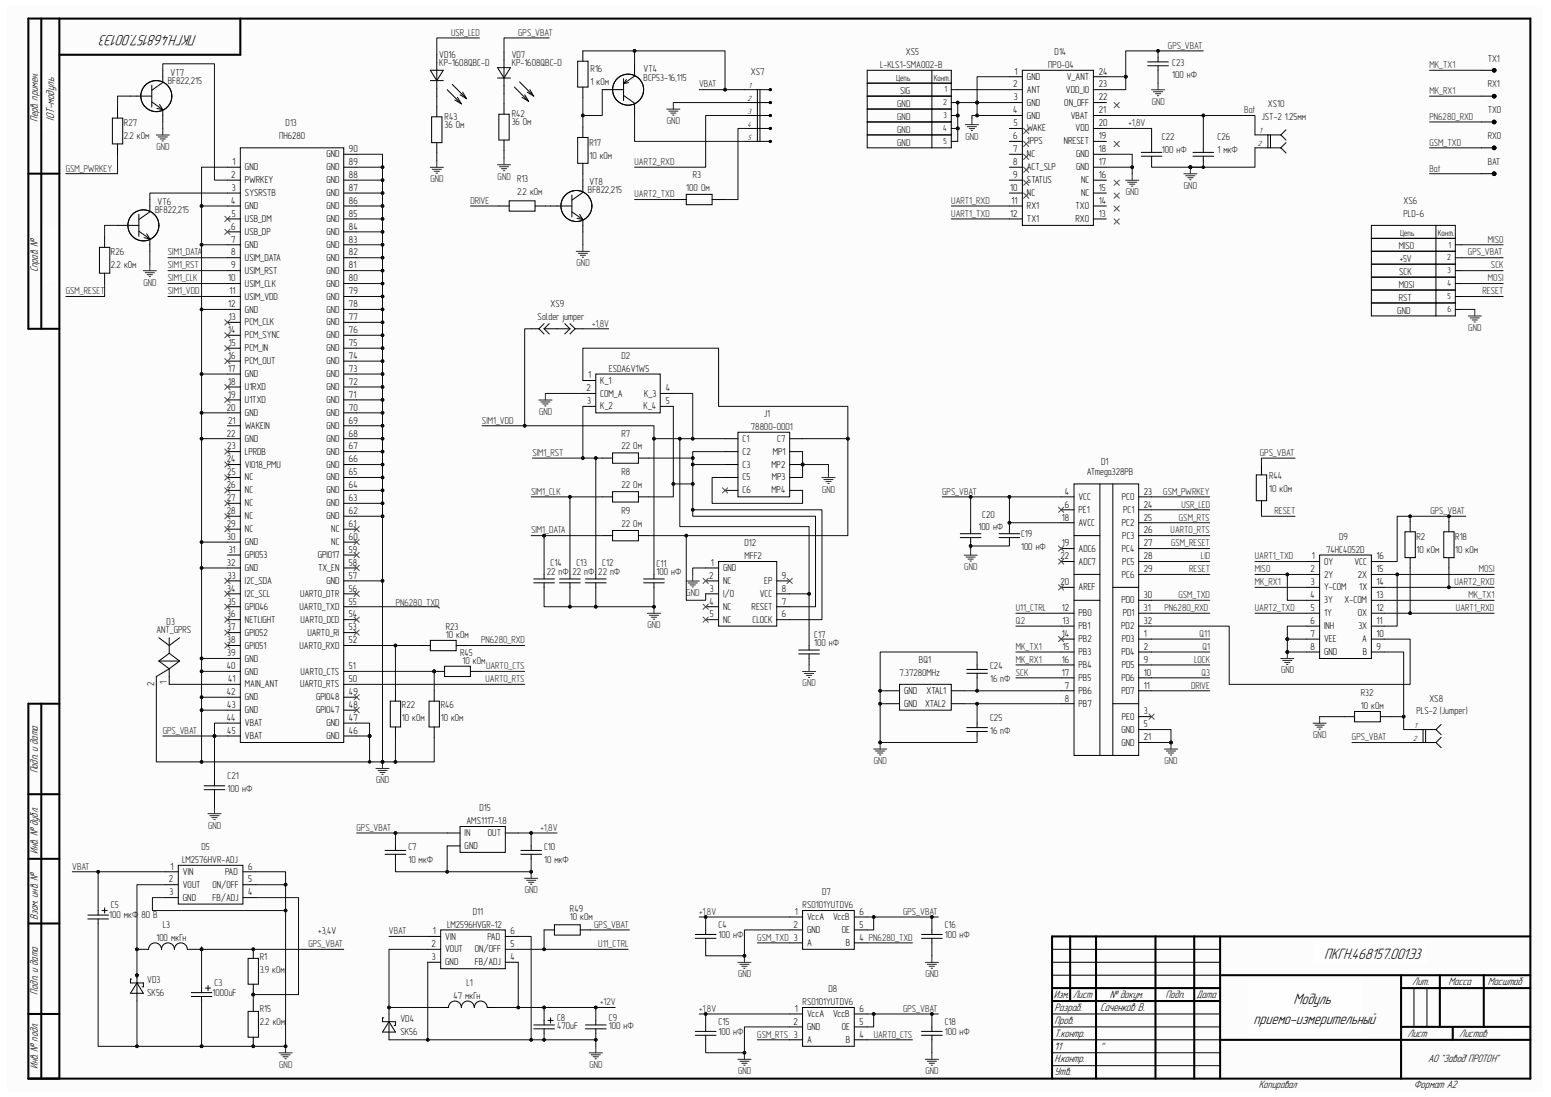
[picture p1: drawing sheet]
<svg xmlns="http://www.w3.org/2000/svg" width="420mm" height="297mm" viewBox="0 0 420 297" stroke-linecap="round" stroke-linejoin="round" font-family="sans-serif">
<defs><g id="words">
<g font-size="5">
<text x="43.1" y="8.5" transform="rotate(-180 43.1 8.5)">'</text>
<text x="369.9" y="260.2">'</text>
<text x="347.7" y="270">#NAME?</text>
</g>
<g font-size="4.3">
<text x="53.3" y="9.4" transform="rotate(-180 53.3 9.4)">ПКГН.468157.001Э3</text>
<text x="358.6" y="259.6">ПКГН.468157.001Э3</text>
<text x="350.2" y="271.9">Модуль</text>
<text x="339.5" y="277.2">приемо-измерительный</text>
</g>
<g font-size="3.9">
<text x="349.6" y="275.7">#NAME?</text>
<text x="349.2" y="279.2">#NAME?</text>
</g>
<g font-size="3.2">
<text x="14.7" y="32.8" transform="rotate(-90 14.7 32.8)">IOT-модуль</text>
<text x="297.9" y="273.9">Саченков В.</text>
</g>
<g font-size="3">
<text x="14.5" y="26.8" transform="rotate(-90 14.5 26.8)">'</text>
<text x="10.3" y="33" transform="rotate(-90 10.3 33)">Перв. примен.</text>
<text x="10.3" y="73.7" transform="rotate(-90 10.3 73.7)">Справ. №</text>
<text x="10.3" y="209.4" transform="rotate(-90 10.3 209.4)">Подп. и дата</text>
<text x="10.3" y="231.1" transform="rotate(-90 10.3 231.1)">Инв. № дубл.</text>
<text x="10.3" y="249" transform="rotate(-90 10.3 249)">Взам. инв. №</text>
<text x="10.3" y="269.3" transform="rotate(-90 10.3 269.3)">Подп. и дата</text>
<text x="382.4" y="266.7">Лит.</text>
<text x="392.2" y="266.7">Масса</text>
<text x="402.9" y="266.7">Масштаб</text>
<text x="285.4" y="270.2">Изм.</text>
<text x="285.6" y="273.6">Разраб.</text>
<text x="290.5" y="270.2">Лист</text>
<text x="300.5" y="270.2">№ докум.</text>
<text x="315.6" y="270.2">Подп.</text>
<text x="324" y="270.2">Дата</text>
<text x="285.6" y="277.2">Пров.</text>
<text x="285.6" y="280.7">Т.контр.</text>
<text x="381.1" y="280.7">Лист</text>
<text x="395.1" y="280.7">Листов</text>
<text x="285.6" y="287.7">Н.контр.</text>
<text x="285.6" y="284.2">11</text>
<text x="285.6" y="284.2">'</text>
<text x="298" y="284.2">''</text>
<text x="386.7" y="287.7">АО &quot;Завод ПРОТОН&quot;</text>
<text x="396.4" y="287.7">'</text>
<text x="10.3" y="289.5" transform="rotate(-90 10.3 289.5)">Инв. № подл.</text>
<text x="285.6" y="291.2">Утв.</text>
<text x="340.9" y="294.7">Копировал</text>
<text x="382.9" y="294.7">Формат А2</text>
</g>
<g font-size="2.7" fill="#262626">
<text x="122.1" y="9.7">USR_LED</text>
<text x="140.3" y="9.7">GPS_VBAT</text>
<text x="316.3" y="13.2">GPS_VBAT</text>
<text x="189.3" y="23.7">VBAT</text>
<text x="387.1" y="18.4">MK_TX1</text>
<text x="311.9" y="28.3">GND</text>
<text x="387.1" y="25.4">MK_RX1</text>
<text x="180.6" y="33.6">GND</text>
<text x="305.6" y="34.2">+1,8V</text>
<text x="336.9" y="30.7">Bat</text>
<text x="387.1" y="32.4">PN6280_RXD</text>
<text x="42.3" y="40.6">GND</text>
<text x="261.5" y="37.8">GND</text>
<text x="387.1" y="39.5">GSM_TXD</text>
<text x="17.8" y="46.4">GSM_PWRKEY</text>
<text x="171.8" y="44.7">UART2_RXD</text>
<text x="387.1" y="46.4">Bat</text>
<text x="116.5" y="49.3">GND</text>
<text x="134.7" y="48.6">GND R13</text>
<text x="171.8" y="53.4">UART2_TXD</text>
<text x="304.8" y="52.8">GND</text>
<text x="320.6" y="51.1">GND</text>
<text x="127.4" y="55.2">DRIVE</text>
<text x="257.6" y="55.2">UART1_RXD</text>
<text x="257.6" y="58.7">UART1_TXD</text>
<text x="402.9" y="65.7">MISO</text>
<text x="45.5" y="69.2">SIM1_DATA</text>
<text x="397.5" y="69.2">GPS_VBAT</text>
<text x="38.9" y="77.3">GND</text>
<text x="45.5" y="72.7">SIM1_RST</text>
<text x="45.5" y="76.2">SIM1_CLK</text>
<text x="156.1" y="72.1">GND</text>
<text x="402.9" y="76.2">MOSI</text>
<text x="403.7" y="72.7">SCK</text>
<text x="17.8" y="79.7">GSM_RESET</text>
<text x="45.5" y="79.7">SIM1_VDD</text>
<text x="401.4" y="79.7">RESET</text>
<text x="160.3" y="88.4">+1,8V</text>
<text x="397.6" y="89.6">GND</text>
<text x="146" y="112.4">GND</text>
<text x="130.5" y="114.7">SIM1_VDD</text>
<text x="144.2" y="123.4">SIM1_RST</text>
<text x="341.2" y="123.4">GPS_VBAT</text>
<text x="143.8" y="133.9">SIM1_CLK</text>
<text x="222.6" y="133.4">GND</text>
<text x="255.1" y="133.9">GPS_VBAT</text>
<text x="315" y="133.9">GSM_PWRKEY</text>
<text x="319.9" y="137.5">USR_LED</text>
<text x="319.2" y="140.9">GSM_RTS</text>
<text x="345.1" y="139.2">RESET</text>
<text x="387.3" y="139.2">GPS_VBAT</text>
<text x="143.8" y="144.4">SIM1_DATA</text>
<text x="317" y="144.4">UART0_RTS</text>
<text x="317.1" y="148">GSM_RESET</text>
<text x="261.1" y="154.3">GND</text>
<text x="322" y="154.9">RESET</text>
<text x="325.2" y="151.4">LID</text>
<text x="339.8" y="154.9">MISO</text>
<text x="339.8" y="151.4">UART1_TXD</text>
<text x="400.5" y="154.9">MOSI</text>
<text x="185.8" y="161.3">GND</text>
<text x="319.1" y="161.9">GSM_TXD</text>
<text x="339.8" y="158.5">MK_RX1</text>
<text x="393.9" y="158.5">UART2_RXD</text>
<text x="397.7" y="161.9">MK_TX1</text>
<text x="107.2" y="164">PN6280_TXD</text>
<text x="275.1" y="165.4">U11_CTRL</text>
<text x="315.3" y="165.4">PN6280_RXD</text>
<text x="339.8" y="165.4">UART2_TXD</text>
<text x="394.3" y="165.4">UART1_RXD</text>
<text x="175.3" y="170.1">GND</text>
<text x="275.1" y="169">Q2</text>
<text x="324.8" y="172.4">Q11</text>
<text x="130.3" y="174.2">PN6280_RXD</text>
<text x="275.1" y="175.9">MK_TX1</text>
<text x="275.1" y="179.5">MK_RX1</text>
<text x="323.3" y="179.5">LOCK</text>
<text x="325.6" y="175.9">Q1</text>
<text x="131.5" y="184.7">UART0_RTS</text>
<text x="131.6" y="181.2">UART0_CTS</text>
<text x="217.3" y="185.8">GND</text>
<text x="275.1" y="182.9">SCK</text>
<text x="325.3" y="182.9">Q3</text>
<text x="346.9" y="182.3">GND</text>
<text x="322.5" y="186.4">DRIVE</text>
<text x="44.1" y="198.7">GPS_VBAT</text>
<text x="355.6" y="199.9">GND</text>
<text x="366.1" y="200.4">GPS_VBAT</text>
<text x="236.6" y="206.8">GND</text>
<text x="315.3" y="206.8">GND</text>
<text x="101.9" y="212.1">GND</text>
<text x="56.3" y="224.3">GND</text>
<text x="96.6" y="224.9">GPS_VBAT</text>
<text x="146.3" y="224.9">+1,8V</text>
<text x="19.6" y="235.5">VBAT</text>
<text x="142.1" y="241.9">GND</text>
<text x="160.9" y="251.2">GPS_VBAT</text>
<text x="189.3" y="247.7">+1,8V</text>
<text x="244.6" y="247.7">GPS_VBAT</text>
<text x="83.5" y="256.5">GPS_VBAT</text>
<text x="105.3" y="252.9">VBAT</text>
<text x="162" y="256.5">U11_CTRL</text>
<text x="205.1" y="254.7">GSM_TXD 3</text>
<text x="199.9" y="264.6">GND</text>
<text x="250.6" y="264.6">GND</text>
<text x="162.5" y="272.2">+12V</text>
<text x="189.3" y="273.9">+1,8V</text>
<text x="244.6" y="273.9">GPS_VBAT</text>
<text x="205.1" y="280.9">GSM_RTS 3</text>
<text x="236.6" y="280.9">UART0_CTS</text>
<text x="75.6" y="289.1">GND</text>
<text x="159.6" y="289.1">GND</text>
<text x="199.9" y="290.8">GND</text>
<text x="250.6" y="290.8">GND</text>
</g>
<g font-size="2.7" fill="#0e0e0e">
<text x="119" y="15.6">VD16</text>
<text x="119" y="17.7">KP-1608QBC-D</text>
<text x="138.6" y="15.6">VD7</text>
<text x="138.6" y="17.7">KP-1608QBC-D</text>
<text x="245.3" y="14.9">XS5</text>
<text x="285.6" y="14.9">D14</text>
<text x="317.4" y="17.7">C23</text>
<text x="402.8" y="16.7">TX1</text>
<text x="45.5" y="22.6">BF822,215</text>
<text x="46.2" y="20.5">VT7</text>
<text x="159.9" y="19.5">R16</text>
<text x="159.9" y="23">1 кОм</text>
<text x="174.3" y="19.5">VT4</text>
<text x="174.3" y="21.8">BCP53-16,115</text>
<text x="203.3" y="20.2">XS7</text>
<text x="238.3" y="18.4">L-KLS1-SMA002-B</text>
<text x="283.8" y="18.4">ПРО-04</text>
<text x="317.4" y="21.3">100 нФ</text>
<text x="402.8" y="23.7">RX1</text>
<text x="243" y="28.9">GND</text>
<text x="243.7" y="25.4">SIG</text>
<text x="343.3" y="28.9">XS10</text>
<text x="33.6" y="34.2">R27</text>
<text x="77.3" y="34.2">D13</text>
<text x="120.4" y="32.4">R43</text>
<text x="120.4" y="34.5">36 Ом</text>
<text x="138.6" y="31.8">R42</text>
<text x="138.6" y="33.8">36 Ом</text>
<text x="243" y="32.4">GND</text>
<text x="243" y="35.9">GND</text>
<text x="341.6" y="32.4">JST-2 1.25мм</text>
<text x="402.8" y="30.7">TX0</text>
<text x="33.6" y="37.7">2.2 кОм</text>
<text x="75.6" y="37.7">ПН6280</text>
<text x="159.6" y="39.5">R17</text>
<text x="243" y="39.5">GND</text>
<text x="314.6" y="38">C22</text>
<text x="314.6" y="41.5">100 нФ</text>
<text x="329.7" y="38">C26</text>
<text x="329.7" y="41.5">1 мкФ</text>
<text x="402.8" y="37.7">RX0</text>
<text x="159.6" y="42.9">10 кОм</text>
<text x="402.8" y="44.7">BAT</text>
<text x="140" y="52.7">2.2 кОм</text>
<text x="159.2" y="52.4">BF822,215</text>
<text x="159.6" y="50">VT8</text>
<text x="185.8" y="51.7">100 Ом</text>
<text x="187.6" y="48.2">R3</text>
<text x="42" y="57.6">BF822,215</text>
<text x="42.7" y="55.5">VT6</text>
<text x="380.1" y="55.2">XS6</text>
<text x="380.1" y="58.7">PLD-6</text>
<text x="30.1" y="69.2">R26</text>
<text x="378.8" y="67.4">MISO</text>
<text x="379" y="71">+5V</text>
<text x="30.1" y="72.7">2.2 кОм</text>
<text x="378.8" y="77.9">MOSI</text>
<text x="378.9" y="74.4">SCK</text>
<text x="149.1" y="83.2">XS9</text>
<text x="378.8" y="81.4">RST</text>
<text x="145.6" y="86.7">Solder jumper</text>
<text x="378.4" y="84.9">GND</text>
<text x="164.8" y="100.7">ESDA6V1W5</text>
<text x="168.3" y="97.2">D2</text>
<text x="206.8" y="112.9">J1</text>
<text x="168.3" y="118.2">R7</text>
<text x="203.3" y="116.4">78800-0001</text>
<text x="168.3" y="121.7">22 Ом</text>
<text x="298.2" y="125.9">D1</text>
<text x="168.3" y="128.7">R8</text>
<text x="294.3" y="128.7">ATmega328PB</text>
<text x="343.7" y="129.8">R44</text>
<text x="168.3" y="132.2">22 Ом</text>
<text x="343.7" y="133.2">10 кОм</text>
<text x="168.3" y="139.2">R9</text>
<text x="168.3" y="142.7">22 Ом</text>
<text x="264.9" y="143.4">100 нФ</text>
<text x="266" y="140.3">C20</text>
<text x="201.6" y="148">D12</text>
<text x="276.5" y="145.5">C19</text>
<text x="276.5" y="149">100 нФ</text>
<text x="359.1" y="149.7">74HC4052D</text>
<text x="362.6" y="146.2">D9</text>
<text x="383.6" y="146.2">R2</text>
<text x="383.6" y="149.7">10 кОм</text>
<text x="394.1" y="146.2">R18</text>
<text x="394.1" y="149.7">10 кОм</text>
<text x="148" y="155.6">22 пФ 22 пФ 22 пФ</text>
<text x="149.1" y="153.2">C14</text>
<text x="156.1" y="153.2">C13</text>
<text x="163.1" y="153.2">C12</text>
<text x="177.8" y="153.5">C11</text>
<text x="177.8" y="155.6">100 нФ</text>
<text x="201.6" y="151.4">MFF2</text>
<text x="42.3" y="171.4">ANT_GPRS</text>
<text x="45.1" y="169.3">D3</text>
<text x="120.7" y="170.7">R23</text>
<text x="120.7" y="172.8">10 кОм</text>
<text x="220.5" y="172.8">C17</text>
<text x="124.6" y="177.7">R45</text>
<text x="125.3" y="179.8">10 кОм</text>
<text x="220.5" y="174.9">100 нФ</text>
<text x="248.8" y="179.5">BQ1</text>
<text x="243.6" y="182.9">7.37280MHz</text>
<text x="268.1" y="181.2">C24</text>
<text x="268.1" y="184.7">16 пФ</text>
<text x="108.8" y="191.7">R22</text>
<text x="119.3" y="191.7">R46</text>
<text x="368.5" y="188.6">R32</text>
<text x="387.1" y="189.9">XS8</text>
<text x="108.8" y="195.2">10 кОм</text>
<text x="119.3" y="195.2">10 кОм</text>
<text x="268.1" y="195.2">C25</text>
<text x="368.5" y="192">10 кОм</text>
<text x="383.6" y="193.4">PLS-2 (Jumper)</text>
<text x="268.1" y="198.7">16 пФ</text>
<text x="61.6" y="210.9">C21</text>
<text x="61.6" y="214.4">100 нФ</text>
<text x="129.8" y="219.7">D15</text>
<text x="126.3" y="223.2">AMS1117-1.8</text>
<text x="49.3" y="233.7">LM2576HVR-ADJ</text>
<text x="54.6" y="230.2">D5</text>
<text x="110.6" y="230.2">C7</text>
<text x="110.6" y="233.7">10 мкФ</text>
<text x="147.3" y="230.2">C10</text>
<text x="147.3" y="233.7">10 мкФ</text>
<text x="30.1" y="246">C5</text>
<text x="217.3" y="246">RS0101YUTDV6</text>
<text x="222.6" y="242.4">D7</text>
<text x="29.5" y="248.6">100 мкФ 80 В</text>
<text x="44.1" y="251.2">L3</text>
<text x="121.1" y="251.2">LM2596HVGR-12</text>
<text x="128.1" y="247.7">D11</text>
<text x="154.3" y="247">R49</text>
<text x="154.3" y="249.1">10 кОм</text>
<text x="194.6" y="251.2">C4</text>
<text x="255.8" y="251.2">C16</text>
<text x="42.3" y="254.7">100 мкГн</text>
<text x="86.2" y="252.9">+3,4V</text>
<text x="194.6" y="254">100 нФ</text>
<text x="255.8" y="254">100 нФ</text>
<text x="70.3" y="259.9">R1</text>
<text x="70.3" y="263.4">3.9 кОм</text>
<text x="39.9" y="266.2">VD3</text>
<text x="39.9" y="269.7">SK56</text>
<text x="57.6" y="269.6">1000uF</text>
<text x="58.1" y="267">C3</text>
<text x="126.3" y="267">L1</text>
<text x="224.3" y="268.7">D8</text>
<text x="70.3" y="273.9">R15</text>
<text x="122.8" y="270.4">47 мкГн</text>
<text x="217.3" y="272.2">RS0101YUTDV6</text>
<text x="70.3" y="277.5">2.2 кОм</text>
<text x="108.5" y="276.7">VD4</text>
<text x="108.5" y="280.2">SK56</text>
<text x="150.8" y="276.4">C8</text>
<text x="150.8" y="278.5">470uF</text>
<text x="164.8" y="276.4">C9</text>
<text x="164.8" y="278.5">100 нФ</text>
<text x="194.6" y="277.5">C15</text>
<text x="194.6" y="280.2">100 нФ</text>
<text x="255.8" y="277.5">C18</text>
<text x="255.8" y="280.2">100 нФ</text>
</g>
<g font-size="2.7">
<text x="274.3" y="23.7">2</text>
<text x="274.7" y="20.2">1</text>
<text x="278.1" y="21.6">GND</text>
<text x="288.9" y="21.6">V_ANT</text>
<text x="297.5" y="23.7">23</text>
<text x="297.5" y="20.2">24</text>
<text x="274.5" y="27.2">3</text>
<text x="278.1" y="25.1">ANT</text>
<text x="278.1" y="28.6">GND</text>
<text x="288.2" y="28.6">ON_OFF</text>
<text x="288.6" y="25.1">VDD_IO</text>
<text x="297.5" y="27.2">22</text>
<text x="274.4" y="30.7">4</text>
<text x="274.5" y="34.2">5</text>
<text x="278.1" y="32.1">GND</text>
<text x="278.1" y="35.6">WAKE</text>
<text x="289.9" y="32.1">VBAT</text>
<text x="291.3" y="35.6">VDD</text>
<text x="297.5" y="34.2">20</text>
<text x="297.5" y="30.7">21</text>
<text x="94.5" y="41.2">90</text>
<text x="274.4" y="37.7">6</text>
<text x="274.4" y="41.2">7</text>
<text x="278.1" y="39.1">1PPS</text>
<text x="288.1" y="39.1">NRESET</text>
<text x="297.5" y="41.2">18</text>
<text x="297.5" y="37.7">19</text>
<text x="63" y="44.7">1</text>
<text x="66.3" y="46.1">GND</text>
<text x="88.4" y="46.1">GND</text>
<text x="88.4" y="42.6">GND</text>
<text x="94.5" y="44.7">89</text>
<text x="274.4" y="44.7">8</text>
<text x="278.1" y="42.6">NC</text>
<text x="278.1" y="46.1">ACT_SLP</text>
<text x="291.4" y="46.1">GND</text>
<text x="291.4" y="42.6">GND</text>
<text x="297.5" y="44.7">17</text>
<text x="62.6" y="48.2">2</text>
<text x="62.7" y="51.7">3</text>
<text x="66.3" y="49.6">PWRKEY</text>
<text x="66.3" y="53.1">SYSRSTB</text>
<text x="88.4" y="53.1">GND</text>
<text x="88.4" y="49.6">GND</text>
<text x="94.5" y="51.7">87</text>
<text x="94.5" y="48.2">88</text>
<text x="273.6" y="51.7">10</text>
<text x="274.4" y="48.2">9</text>
<text x="278.1" y="49.6">STATUS</text>
<text x="278.1" y="53.1">NC</text>
<text x="292.7" y="53.1">NC</text>
<text x="292.7" y="49.6">NC</text>
<text x="297.5" y="51.7">15</text>
<text x="297.5" y="48.2">16</text>
<text x="62.6" y="55.2">4</text>
<text x="62.7" y="58.7">5</text>
<text x="66.3" y="56.6">GND</text>
<text x="88.4" y="56.6">GND</text>
<text x="94.5" y="58.7">85</text>
<text x="94.5" y="55.2">86</text>
<text x="273.6" y="58.7">12</text>
<text x="273.9" y="55.2">11</text>
<text x="278.1" y="56.6">RX1</text>
<text x="291.3" y="56.6">TX0</text>
<text x="297.5" y="58.7">13</text>
<text x="297.5" y="55.2">14</text>
<text x="62.6" y="62.2">6</text>
<text x="62.6" y="65.7">7</text>
<text x="66.3" y="60.1">USB_DM</text>
<text x="66.3" y="63.6">USB_DP</text>
<text x="88.4" y="63.6">GND</text>
<text x="88.4" y="60.1">GND</text>
<text x="94.5" y="65.7">83</text>
<text x="94.5" y="62.2">84</text>
<text x="278.1" y="60.1">TX1</text>
<text x="291.3" y="60.1">RX0</text>
<text x="62.6" y="69.2">8</text>
<text x="66.3" y="67.1">GND</text>
<text x="66.3" y="70.6">USIM_DATA</text>
<text x="88.4" y="70.6">GND</text>
<text x="88.4" y="67.1">GND</text>
<text x="94.5" y="69.2">82</text>
<text x="61.8" y="76.2">10</text>
<text x="62.6" y="72.7">9</text>
<text x="66.3" y="74.1">USIM_RST</text>
<text x="66.3" y="77.6">USIM_CLK</text>
<text x="88.4" y="77.6">GND</text>
<text x="88.4" y="74.1">GND</text>
<text x="94.5" y="76.2">80</text>
<text x="94.5" y="72.7">81</text>
<text x="61.8" y="83.2">12</text>
<text x="62.2" y="79.7">11</text>
<text x="66.3" y="81.1">USIM_VDD</text>
<text x="88.4" y="81.1">GND</text>
<text x="94.5" y="83.2">78</text>
<text x="94.5" y="79.7">79</text>
<text x="61.9" y="86.7">13</text>
<text x="66.3" y="84.6">GND</text>
<text x="66.3" y="88.1">PCM_CLK</text>
<text x="88.4" y="88.1">GND</text>
<text x="88.4" y="84.6">GND</text>
<text x="94.5" y="86.7">77</text>
<text x="61.8" y="90.2">14</text>
<text x="61.9" y="93.7">15</text>
<text x="66.3" y="91.6">PCM_SYNC</text>
<text x="66.3" y="95.1">PCM_IN</text>
<text x="88.4" y="95.1">GND</text>
<text x="88.4" y="91.6">GND</text>
<text x="94.5" y="93.7">75</text>
<text x="94.5" y="90.2">76</text>
<text x="61.8" y="97.2">16</text>
<text x="61.8" y="100.7">17</text>
<text x="66.3" y="98.6">PCM_OUT</text>
<text x="88.4" y="98.6">GND</text>
<text x="94.5" y="100.7">73</text>
<text x="94.5" y="97.2">74</text>
<text x="61.8" y="104.2">18</text>
<text x="61.8" y="107.7">19</text>
<text x="66.3" y="102.1">GND</text>
<text x="66.3" y="105.6">U1RXD</text>
<text x="88.4" y="105.6">GND</text>
<text x="88.4" y="102.1">GND</text>
<text x="94.5" y="107.7">71</text>
<text x="94.5" y="104.2">72</text>
<text x="158.8" y="105.9">2</text>
<text x="159.3" y="102.4">1</text>
<text x="162.6" y="103.8">K_1</text>
<text x="162.6" y="107.4">COM_A</text>
<text x="174.4" y="107.4">K_3</text>
<text x="180.3" y="105.9">4</text>
<text x="61.4" y="111.2">20</text>
<text x="66.3" y="109.1">U1TXD</text>
<text x="66.3" y="112.6">GND</text>
<text x="88.4" y="112.6">GND</text>
<text x="88.4" y="109.1">GND</text>
<text x="94.5" y="111.2">70</text>
<text x="159" y="109.4">3</text>
<text x="162.6" y="110.9">K_2</text>
<text x="174.3" y="110.9">K_4</text>
<text x="180.3" y="109.4">5</text>
<text x="61.4" y="118.2">22</text>
<text x="61.8" y="114.7">21</text>
<text x="66.3" y="116.1">WAKEIN</text>
<text x="66.3" y="119.6">GND</text>
<text x="88.4" y="119.6">GND</text>
<text x="88.4" y="116.1">GND</text>
<text x="94.5" y="118.2">68</text>
<text x="94.5" y="114.7">69</text>
<text x="201.1" y="119.6">C1</text>
<text x="210.5" y="119.6">C7</text>
<text x="61.4" y="125.2">24</text>
<text x="61.6" y="121.7">23</text>
<text x="66.3" y="123.1">LPRDB</text>
<text x="88.4" y="123.1">GND</text>
<text x="94.5" y="125.2">66</text>
<text x="94.5" y="121.7">67</text>
<text x="201.1" y="123.1">C2</text>
<text x="209.3" y="123.1">MP1</text>
<text x="61.6" y="128.7">25</text>
<text x="66.3" y="126.6">VIO18_PMU</text>
<text x="66.3" y="130.1">NC</text>
<text x="88.4" y="130.1">GND</text>
<text x="88.4" y="126.6">GND</text>
<text x="94.5" y="128.7">65</text>
<text x="201.1" y="126.6">C3</text>
<text x="201.1" y="130.1">C5</text>
<text x="208.9" y="126.6">MP2</text>
<text x="209" y="130.1">MP3</text>
<text x="61.4" y="132.2">26</text>
<text x="61.4" y="135.7">27</text>
<text x="66.3" y="133.6">NC</text>
<text x="66.3" y="137.1">NC</text>
<text x="88.4" y="137.1">GND</text>
<text x="88.4" y="133.6">GND</text>
<text x="94.5" y="135.7">63</text>
<text x="94.5" y="132.2">64</text>
<text x="201.1" y="133.6">C6</text>
<text x="208.9" y="133.6">MP4</text>
<text x="288.3" y="133.9">4</text>
<text x="288.3" y="137.5">6</text>
<text x="292.1" y="135.3">VCC</text>
<text x="303.8" y="135.3">PC0</text>
<text x="309.8" y="137.5">24</text>
<text x="309.8" y="133.9">23</text>
<text x="61.4" y="139.2">28</text>
<text x="61.4" y="142.7">29</text>
<text x="66.3" y="140.6">NC</text>
<text x="88.4" y="140.6">GND</text>
<text x="94.5" y="142.7">61</text>
<text x="94.5" y="139.2">62</text>
<text x="287.6" y="140.9">18</text>
<text x="292.1" y="138.9">PE1</text>
<text x="292.1" y="142.4">AVCC</text>
<text x="303.8" y="142.4">PC2</text>
<text x="304.2" y="138.9">PC1</text>
<text x="309.8" y="140.9">25</text>
<text x="61.6" y="146.2">30</text>
<text x="61.9" y="149.7">31</text>
<text x="66.3" y="144.1">NC</text>
<text x="66.3" y="147.6">GND</text>
<text x="89.7" y="147.6">NC</text>
<text x="89.7" y="144.1">NC</text>
<text x="94.5" y="149.7">59</text>
<text x="94.5" y="146.2">60</text>
<text x="287.6" y="148">19</text>
<text x="292.1" y="149.4">ADC6</text>
<text x="303.8" y="149.4">PC4</text>
<text x="303.9" y="145.8">PC3</text>
<text x="309.8" y="148">27</text>
<text x="309.8" y="144.4">26</text>
<text x="61.5" y="153.2">32</text>
<text x="66.3" y="151.1">GPIO53</text>
<text x="66.3" y="154.6">GND</text>
<text x="86" y="151.1">GPIO17</text>
<text x="86.1" y="154.6">TX_EN</text>
<text x="94.5" y="153.2">58</text>
<text x="192.5" y="153.2">1</text>
<text x="195.8" y="154.6">GND</text>
<text x="287.1" y="151.4">22</text>
<text x="292.1" y="152.9">ADC7</text>
<text x="303.9" y="152.9">PC5</text>
<text x="309.8" y="154.9">29</text>
<text x="309.8" y="151.4">28</text>
<text x="354.8" y="154.9">2</text>
<text x="355.3" y="151.4">1</text>
<text x="358.6" y="152.9">0Y</text>
<text x="366.8" y="152.9">VCC</text>
<text x="372.7" y="151.4">16</text>
<text x="372.7" y="154.9">15</text>
<text x="61.6" y="160.2">34</text>
<text x="61.7" y="156.7">33</text>
<text x="66.3" y="158.1">I2C_SDA</text>
<text x="66.3" y="161.6">I2C_SCL</text>
<text x="81.2" y="161.6">UART0_DTR</text>
<text x="88.4" y="158.1">GND</text>
<text x="94.5" y="160.2">56</text>
<text x="94.5" y="156.7">57</text>
<text x="192.1" y="156.7">2</text>
<text x="192.2" y="160.2">3</text>
<text x="195.8" y="158.1">NC</text>
<text x="195.8" y="161.6">I/O</text>
<text x="205.8" y="161.6">VCC</text>
<text x="207" y="158.1">EP</text>
<text x="211.8" y="156.7">9</text>
<text x="211.8" y="160.2">8</text>
<text x="287.1" y="158.5">20</text>
<text x="292.1" y="159.9">AREF</text>
<text x="303.8" y="156.4">PC6</text>
<text x="309.8" y="161.9">30</text>
<text x="354.8" y="161.9">4</text>
<text x="355" y="158.5">3</text>
<text x="358.6" y="156.4">2Y</text>
<text x="358.6" y="159.9">Y-COM</text>
<text x="367.7" y="156.4">2X</text>
<text x="368.1" y="159.9">1X</text>
<text x="372.7" y="158.5">14</text>
<text x="372.7" y="161.9">13</text>
<text x="61.6" y="167.2">36</text>
<text x="61.7" y="163.7">35</text>
<text x="66.3" y="165.1">GPIO46</text>
<text x="81.1" y="165.1">UART0_TXD</text>
<text x="94.5" y="167.2">54</text>
<text x="94.5" y="163.7">55</text>
<text x="192.1" y="163.7">4</text>
<text x="192.2" y="167.2">5</text>
<text x="195.8" y="165.1">NC</text>
<text x="203.5" y="165.1">RESET</text>
<text x="211.8" y="163.7">7</text>
<text x="211.8" y="167.2">6</text>
<text x="287.5" y="165.4">12</text>
<text x="292.1" y="166.9">PB0</text>
<text x="303.7" y="163.4">PD0</text>
<text x="304" y="166.9">PD1</text>
<text x="309.8" y="165.4">31</text>
<text x="355" y="165.4">5</text>
<text x="358.6" y="163.4">3Y</text>
<text x="358.6" y="166.9">1Y</text>
<text x="364.1" y="163.4">X-COM</text>
<text x="367.7" y="166.9">0X</text>
<text x="372.7" y="165.4">12</text>
<text x="61.5" y="170.7">37</text>
<text x="66.3" y="168.6">NETLIGHT</text>
<text x="66.3" y="172.1">GPIO52</text>
<text x="81.4" y="168.6">UART0_DCD</text>
<text x="83.2" y="172.1">UART0_RI</text>
<text x="94.5" y="170.7">53</text>
<text x="195.8" y="168.6">NC</text>
<text x="203.8" y="168.6">CLOCK</text>
<text x="287.6" y="172.4">14</text>
<text x="287.7" y="169">13</text>
<text x="292.1" y="170.3">PB1</text>
<text x="292.1" y="173.9">PB2</text>
<text x="303.6" y="170.3">PD2</text>
<text x="303.8" y="173.9">PD3</text>
<text x="309.8" y="172.4">1</text>
<text x="309.8" y="169">32</text>
<text x="354.8" y="169">6</text>
<text x="354.8" y="172.4">7</text>
<text x="358.6" y="170.3">INH</text>
<text x="358.6" y="173.9">VEE</text>
<text x="367.8" y="170.3">3X</text>
<text x="368.9" y="173.9">A</text>
<text x="372.7" y="169">11</text>
<text x="372.7" y="172.4">10</text>
<text x="61.6" y="174.2">38</text>
<text x="61.6" y="177.7">39</text>
<text x="66.3" y="175.6">GPIO51</text>
<text x="66.3" y="179.1">GND</text>
<text x="81.1" y="175.6">UART0_RXD</text>
<text x="94.5" y="174.2">52</text>
<text x="287.6" y="179.5">16</text>
<text x="287.7" y="175.9">15</text>
<text x="292.1" y="177.4">PB3</text>
<text x="303.7" y="177.4">PD4</text>
<text x="309.8" y="175.9">2</text>
<text x="309.8" y="179.5">9</text>
<text x="354.8" y="175.9">8</text>
<text x="358.6" y="177.4">GND</text>
<text x="369" y="177.4">B</text>
<text x="372.7" y="175.9">9</text>
<text x="41.7" y="185.7" transform="rotate(-90 41.7 185.7)">2</text>
<text x="45.2" y="185.3" transform="rotate(-90 45.2 185.3)">1</text>
<text x="61.4" y="181.2">40</text>
<text x="61.8" y="184.7">41</text>
<text x="66.3" y="182.6">GND</text>
<text x="81.4" y="182.6">UART0_CTS</text>
<text x="94.5" y="184.7">50</text>
<text x="94.5" y="181.2">51</text>
<text x="287.6" y="182.9">17</text>
<text x="292.1" y="180.8">PB4</text>
<text x="292.1" y="184.4">PB5</text>
<text x="303.7" y="184.4">PD6</text>
<text x="303.8" y="180.8">PD5</text>
<text x="309.8" y="182.9">10</text>
<text x="61.4" y="188.2">42</text>
<text x="61.6" y="191.7">43</text>
<text x="66.3" y="186.1">MAIN_ANT</text>
<text x="66.3" y="189.6">GND</text>
<text x="81.2" y="186.1">UART0_RTS</text>
<text x="85.6" y="189.6">GPIO48</text>
<text x="94.5" y="191.7">48</text>
<text x="94.5" y="188.2">49</text>
<text x="244.8" y="191.3">GND</text>
<text x="244.8" y="187.9">GND</text>
<text x="250.5" y="191.3">XTAL2</text>
<text x="250.9" y="187.9">XTAL1</text>
<text x="288.3" y="186.4">7</text>
<text x="288.3" y="189.9">8</text>
<text x="292.1" y="187.9">PB6</text>
<text x="292.1" y="191.3">PB7</text>
<text x="303.7" y="187.9">PD7</text>
<text x="309.8" y="186.4">11</text>
<text x="61.4" y="195.2">44</text>
<text x="66.3" y="193.1">GND</text>
<text x="66.3" y="196.6">VBAT</text>
<text x="85.6" y="193.1">GPIO47</text>
<text x="88.4" y="196.6">GND</text>
<text x="94.5" y="195.2">47</text>
<text x="303.8" y="194.9">PE0</text>
<text x="309.8" y="193.4">3</text>
<text x="309.8" y="196.9">5</text>
<text x="61.6" y="198.7">45</text>
<text x="66.3" y="200.1">VBAT</text>
<text x="88.4" y="200.1">GND</text>
<text x="94.5" y="198.7">46</text>
<text x="303.7" y="198.4">GND</text>
<text x="303.7" y="201.8">GND</text>
<text x="309.8" y="200.4">21</text>
<text x="125.8" y="226.4">IN</text>
<text x="132.1" y="226.4">OUT</text>
<text x="125.8" y="229.9">GND</text>
<text x="45.8" y="238.9">2</text>
<text x="46.2" y="235.5">1</text>
<text x="49.5" y="236.9">VIN</text>
<text x="61" y="236.9">PAD</text>
<text x="67.2" y="238.9">5</text>
<text x="67.2" y="235.5">6</text>
<text x="45.9" y="242.4">3</text>
<text x="49.5" y="240.4">VOUT</text>
<text x="49.5" y="243.8">GND</text>
<text x="57.5" y="243.8">FB/ADJ</text>
<text x="57.5" y="240.4">ON/OFF</text>
<text x="67.2" y="242.4">4</text>
<text x="214.8" y="251.2">2</text>
<text x="215.2" y="247.7">1</text>
<text x="218.6" y="249.1">VccA</text>
<text x="225.6" y="249.1">VccB</text>
<text x="232.7" y="251.2">5</text>
<text x="232.7" y="247.7">6</text>
<text x="116.8" y="256.5">2</text>
<text x="117.2" y="252.9">1</text>
<text x="120.6" y="254.4">VIN</text>
<text x="120.6" y="257.9">VOUT</text>
<text x="128.6" y="257.9">ON/OFF</text>
<text x="132" y="254.4">PAD</text>
<text x="138.3" y="256.5">5</text>
<text x="138.3" y="252.9">6</text>
<text x="218.6" y="252.6">GND</text>
<text x="218.6" y="256.1">A</text>
<text x="228" y="252.6">OE</text>
<text x="229" y="256.1">B</text>
<text x="232.7" y="254.7">4 PN6280_TXD</text>
<text x="117" y="259.9">3</text>
<text x="120.6" y="261.4">GND</text>
<text x="128.6" y="261.4">FB/ADJ</text>
<text x="138.3" y="259.9">4</text>
<text x="215.2" y="273.9">1</text>
<text x="218.6" y="275.4">VccA</text>
<text x="225.6" y="275.4">VccB</text>
<text x="232.7" y="273.9">6</text>
<text x="214.8" y="277.5">2</text>
<text x="218.6" y="278.8">GND</text>
<text x="228" y="278.8">OE</text>
<text x="232.7" y="280.9">4</text>
<text x="232.7" y="277.5">5</text>
<text x="218.6" y="282.4">A</text>
<text x="229" y="282.4">B</text>
</g>
<g font-size="2.4">
<text x="242.7" y="22">Цепь</text>
<text x="252.8" y="22">Конт.</text>
<text x="255.4" y="28.5">2</text>
<text x="255.7" y="25">1</text>
<text x="255.4" y="35.5">4</text>
<text x="255.5" y="32">3</text>
<text x="255.5" y="39">5</text>
<text x="379.1" y="64">Цепь</text>
<text x="389.3" y="64">Конт.</text>
<text x="391.9" y="70.5">2</text>
<text x="392.3" y="67">1</text>
<text x="391.9" y="77.5">4</text>
<text x="392" y="74">3</text>
<text x="392" y="81">5</text>
<text x="391.9" y="84.5">6</text>
</g>
<g font-size="2.1">
<text x="202.7" y="23.8">1</text>
<text x="202.4" y="27.3">2</text>
<text x="202.4" y="34.3">4</text>
<text x="202.5" y="30.8">3</text>
<text x="202.5" y="37.8">5</text>
<text x="340.6" y="39.6">2</text>
<text x="341" y="36.1">1</text>
<text x="382.9" y="197.1">1</text>
<text x="382.7" y="200.6">2</text>
</g>
</g></defs>
<path d="M2.1 1.5h415.8v294h-415.8z" fill-rule="evenodd" fill="#fcfcfc"/>
<g fill="none" stroke="#000" stroke-width=".55">
<path d="M11.2 5v84M16.1 5v287M65.1 5v9.8h-49M7.7 47h8.4M16.1 89h-8.4v-84h406.7v287h-406.7v-101.5h8.4M11.2 190.5v101.5M7.7 215h8.4M7.7 232.5h8.4M7.7 250h8.4M289.8 253.5v17.5M296.8 253.5v38.5M312.9 253.5v38.5"/>
<path d="M323.4 253.5v38.5M330.4 253.5v38.5M414.4 253.5h-129.5v38.5M7.7 274.5h8.4M284.9 267.5h45.5M284.9 271h45.5M330.4 264h84M379.4 267.5h35M379.4 264v28M379.4 278h35M389.9 264v14M393.4 278v3.5"/>
<path d="M401.8 264v14M330.4 281.5h84"/>
</g>
<g fill="none" stroke="#000" stroke-width=".27">
<path d="M134.7 18.3h3.5l-1.7 2.8zM136.5 14.1v11.2M276.8 19h19.3v42h-19.3zM134.7 21.1h3.5M139.3 23.6l3.8 3.8M140.7 22.2l3.8 3.8M141.4 26.4l1.7 1M142.1 25.7l1 1.7M142.8 25l1.7 1M143.5 24.3l1 1.7M273.3 20.8h3.5M273.3 24.3h3.5"/>
<path d="M273.3 27.8h3.5M273.3 31.3h3.5M273.3 34.8h3.5M273.3 38.3h3.5M296.1 20.8h3.5M296.1 24.3h3.5M296.1 27.8h3.5M296.1 31.3h3.5M296.1 34.8h3.5M296.1 38.3h3.5M61.6 45.3h3.5M61.6 48.8h3.5"/>
<path d="M61.6 52.3h3.5M61.6 55.8h3.5M61.6 59.3h3.5M65.1 40h28v161h-28zM93.1 45.3h3.5M93.1 48.8h3.5M93.1 52.3h3.5M93.1 55.8h3.5M93.1 59.3h3.5M93.1 41.8h3.5M273.3 45.3h3.5M273.3 52.3h3.5"/>
<path d="M273.3 55.8h3.5M273.3 59.3h3.5M273.3 41.8h3.5M273.3 48.8h3.5M296.1 45.3h3.5M296.1 52.3h3.5M296.1 55.8h3.5M296.1 59.3h3.5M296.1 41.8h3.5M296.1 48.8h3.5M61.6 62.8h3.5M61.6 66.3h3.5"/>
<path d="M61.6 69.8h3.5M61.6 73.3h3.5M61.6 76.8h3.5M93.1 62.8h3.5M93.1 66.3h3.5M93.1 69.8h3.5M93.1 73.3h3.5M93.1 76.8h3.5M61.6 80.3h3.5M61.6 83.8h3.5M61.6 87.3h3.5M61.6 90.8h3.5"/>
<path d="M61.6 94.3h3.5M61.6 97.8h3.5M93.1 80.3h3.5M93.1 83.8h3.5M93.1 87.3h3.5M93.1 90.8h3.5M93.1 94.3h3.5M93.1 97.8h3.5M61.6 101.3h3.5M61.6 104.8h3.5M61.6 108.3h3.5M61.6 111.8h3.5"/>
<path d="M61.6 115.3h3.5M61.6 118.8h3.5M93.1 101.3h3.5M93.1 104.8h3.5M93.1 108.3h3.5M93.1 111.8h3.5M93.1 115.3h3.5M93.1 118.8h3.5M157.8 103h3.5M157.8 106.5h3.5M157.8 110h3.5M161.3 101.3h17.5v10.5h-17.5z"/>
<path d="M178.8 106.5h3.5M178.8 110h3.5M61.6 122.3h3.5M61.6 125.8h3.5M61.6 129.3h3.5M61.6 132.8h3.5M61.6 136.3h3.5M61.6 139.8h3.5M93.1 122.3h3.5M93.1 125.8h3.5M93.1 129.3h3.5M93.1 132.8h3.5"/>
<path d="M93.1 136.3h3.5M93.1 139.8h3.5M287.3 134.5h3.5M287.3 138h3.5M290.8 131h17.5v73.5h-17.5zM297.8 131v73.5M301.3 131v73.5M308.3 134.5h3.5M308.3 138h3.5M61.6 143.3h3.5M61.6 146.8h3.5M61.6 150.3h3.5"/>
<path d="M61.6 153.8h3.5M61.6 157.3h3.5M93.1 143.3h3.5M93.1 146.8h3.5M93.1 150.3h3.5M93.1 153.8h3.5M93.1 157.3h3.5M144.5 156.7h5.6M144.5 157.8h5.6M147.3 155.5v1.2M147.3 157.8v1.2M151.5 156.7h5.6"/>
<path d="M151.5 157.8h5.6M154.3 155.5v1.2M154.3 157.8v1.2M158.5 156.7h5.6M158.5 157.8h5.6M161.3 155.5v1.2M161.3 157.8v1.2M174.3 156.7h5.6M174.3 157.8h5.6M177.1 155.5v1.2M177.1 157.8v1.2M191.1 153.8h3.5"/>
<path d="M191.1 157.3h3.5M194.6 152h15.7v17.5h-15.7zM210.3 157.3h3.5M270.5 144.5h5.6M270.5 145.6h5.6M273.3 143.3v1.2M273.3 145.6v1.2M287.3 152h3.5M287.3 159h3.5M287.3 148.5h3.5M287.3 141.5h3.5M290.8 155.5h7"/>
<path d="M290.8 145h7M301.3 159h7M308.3 152h3.5M308.3 148.5h3.5M308.3 141.5h3.5M308.3 155.5h3.5M308.3 145h3.5M43 179l2.8 2.1M43 179h5.6M43 172.7l2.8 2.1 2.8-2.1M45.8 172.7v4.2M45.8 176.9l-2.8 2.1"/>
<path d="M45.8 176.9l2.8 2.1M48.6 179l-2.8 2.1M61.6 160.8h3.5M61.6 164.3h3.5M61.6 167.8h3.5M61.6 171.3h3.5M61.6 174.8h3.5M61.6 178.3h3.5M93.1 160.8h3.5M93.1 164.3h3.5M93.1 167.8h3.5M93.1 171.3h3.5"/>
<path d="M93.1 174.8h3.5M191.1 160.8h3.5M191.1 164.3h3.5M191.1 167.8h3.5M210.3 160.8h3.5M210.3 164.3h3.5M210.3 167.8h3.5M216.3 176h5.6M216.3 177h5.6M219.1 174.8v1.2M219.1 177v1.3M287.3 173h3.5"/>
<path d="M287.3 176.5h3.5M287.3 166h3.5M287.3 169.5h3.5M290.8 162.5h7M308.3 173h3.5M308.3 176.5h3.5M308.3 166h3.5M308.3 169.5h3.5M308.3 162.5h3.5M45.8 181.1l-3.5 2.1v2.1M45.8 181.1v4.2M61.6 181.8h3.5"/>
<path d="M61.6 185.3h3.5M61.6 188.8h3.5M61.6 192.3h3.5M61.6 195.8h3.5M61.6 199.3h3.5M93.1 181.8h3.5M93.1 185.3h3.5M93.1 188.8h3.5M93.1 192.3h3.5M93.1 195.8h3.5M93.1 199.3h3.5M287.3 187h3.5"/>
<path d="M287.3 190.5h3.5M287.3 180h3.5M287.3 183.5h3.5M301.3 190.5h7M308.3 194h3.5M308.3 197.5h3.5M308.3 187h3.5M308.3 180h3.5M308.3 183.5h3.5M308.3 201h3.5M44.8 236h3.5M44.8 239.5h3.5"/>
<path d="M48.3 234.3h17.5v10.5h-17.5zM65.8 236h3.5M65.8 239.5h3.5M23.8 248.8h5.6M23.8 247.8h5.6M26.6 246.5v1.3M26.6 248.8v1.2M27.6 246.5h1.4M28.3 245.8v1.4M44.8 243h3.5M65.8 243h3.5M115.8 257h3.5"/>
<path d="M115.8 253.5h3.5M119.3 251.8h17.5v10.5h-17.5zM136.8 257h3.5M136.8 253.5h3.5M284.9 257h45.5M51.8 269.8h5.6M51.8 268.8h5.6M54.6 267.5v1.3M54.6 269.8v1.2M55.6 267.5h1.4M56.3 266.8v1.4M115.8 260.5h3.5"/>
<path d="M136.8 260.5h3.5M144.5 277.5h5.6M144.5 278.6h5.6M147.3 276.3v1.2M147.3 278.6v1.2M148.4 276.3h1.4M149.1 275.6v1.4M158.5 277.5h5.6M158.5 278.6h5.6M161.3 276.3v1.2M161.3 278.6v1.2M284.9 278h45.5"/>
<path d="M284.9 274.5h45.5M284.9 264h45.5M284.9 260.5h45.5M382.9 267.5v10.5M386.4 267.5v10.5M284.9 288.5h45.5M284.9 285h45.5M284.9 281.5h45.5"/>
</g>
<circle cx="37.1" cy="264" r=".36" fill="#0e0e0e"/>
<circle cx="37.1" cy="264" r=".36" fill="none" stroke="#0e0e0e" stroke-width=".27"/>
<path d="M35.3 266.1h3.5M37.1 264v4.9M37.1 266.1l1.7 2.8h-3.5z" fill="none" stroke="#000" stroke-width=".27"/>
<circle cx="37.1" cy="264" r=".36" fill="#0e0e0e"/>
<circle cx="37.1" cy="264" r=".36" fill="none" stroke="#0e0e0e" stroke-width=".27"/>
<g fill="none" stroke="#000" stroke-width=".27">
<path d="M171.8 17.3v3.1M163.1 24.3h5.8M168.9 25.8l2.9 2.1M168.9 21.3v5.9M169.6 21.5l-.6 1.1 1.2-.2M171.8 28.1v3.2M171.8 20.6l-2.9 2.1M149.1 55.8h5.8M154.9 57.3l2.9 2.1M154.9 52.8v5.9M156.3 59.1l1.5 .3M157 58l.8 1.4"/>
<path d="M157.8 48.8v3.1M157.8 59.6v3.2M157.8 52.1l-2.9 2.1M371.3 61h22.8v24.5h-22.8zM371.3 78.5h22.8M371.3 75h22.8M371.3 71.5h22.8M371.3 68h22.8M371.3 64.5h22.8M388.8 61v24.5M394.1 76.8h1.7M394.1 73.3h1.7"/>
<path d="M394.1 69.8h1.7M394.1 66.3h1.7M371.3 82h22.8M394.1 83.8h1.7M394.1 80.3h1.7M38.1 257h2.1a1.75 1.75 0 0 1 1.8-1.7 1.75 1.75 0 0 1 1.7 1.7 1.75 1.75 0 0 1 1.8-1.7 1.75 1.75 0 0 1 1.7 1.7 1.75 1.75 0 0 1 1.8-1.7 1.75 1.75 0 0 1 1.7 1.7h2.1M35.7 265.1h-.4v1M37.1 268.9v2.1M38.8 266.1v1.1h-.3M119.3 272.8h2.1a1.75 1.75 0 0 1 1.8-1.8 1.75 1.75 0 0 1 1.7 1.8M134 272.8h-2.1a1.75 1.75 0 0 0-1.7-1.8 1.75 1.75 0 0 0-1.8 1.8 1.75 1.75 0 0 0-1.7-1.8 1.75 1.75 0 0 0-1.8 1.8"/>
<circle cx="170.1" cy="24.3" r="4.2"/>
<circle cx="156.1" cy="55.8" r="4.2"/>
</g>
<circle cx="217.3" cy="125.8" r=".36" fill="#0e0e0e"/>
<circle cx="217.3" cy="125.8" r=".36" fill="none" stroke="#0e0e0e" stroke-width=".27"/>
<path d="M196.3 118.8h3.5M199.8 117h14v17.5h-14zM213.8 118.8h3.5M196.3 122.3h3.5M196.3 125.8h3.5M196.3 129.3h3.5M196.3 132.8h3.5M213.8 122.3h3.5M213.8 125.8h3.5" fill="none" stroke="#000" stroke-width=".27"/>
<circle cx="217.3" cy="125.8" r=".36" fill="#0e0e0e"/>
<circle cx="217.3" cy="125.8" r=".36" fill="none" stroke="#0e0e0e" stroke-width=".27"/>
<path d="M213.8 129.3h3.5M213.8 132.8h3.5M380.4 144h2.8v7h-2.8zM381.8 141.2v2.8M381.8 151v2.8M113.7 174.8h2.8M116.5 173.4h7v2.8h-7zM123.5 174.8h2.8M105.7 189.8h2.8v7h-2.8zM107.1 187v2.8M107.1 196.8v2.8" fill="none" stroke="#000" stroke-width=".27"/>
<path d="M101.8 208.1h3.6M102.3 208.6h2.5M102.9 209.1h1.4M103.4 209.7h.4M103.6 206.3v1.8" fill="none" stroke="#262626" stroke-width=".27"/>
<circle cx="103.6" cy="206.3" r=".36" fill="#0e0e0e"/>
<circle cx="103.6" cy="206.3" r=".36" fill="none" stroke="#0e0e0e" stroke-width=".27"/>
<path d="M67.2 273.8h2.8v7h-2.8zM68.6 271v2.8M68.6 280.8v2.8" fill="none" stroke="#000" stroke-width=".27"/>
<path d="M75.6 285.1h3.5M76.1 285.6h2.5M76.6 286.1h1.4M77.2 286.7h.3M77.3 283.3v1.8" fill="none" stroke="#262626" stroke-width=".27"/>
<circle cx="77.3" cy="283.3" r=".36" fill="#0e0e0e"/>
<circle cx="77.3" cy="283.3" r=".36" fill="none" stroke="#0e0e0e" stroke-width=".27"/>
<g fill="none" stroke="#262626" stroke-width=".27">
<path d="M180.6 29.5h3.5M181.1 30.1h2.5M181.6 30.6h1.4M182.1 31.2h.4M182.3 27.8v1.7M156.1 68.1h3.5M156.6 68.6h2.5M157.1 69.1h1.4M157.6 69.6h.4M157.8 66.3v1.8M346.8 178.3h3.6M347.3 178.8h2.5"/>
<path d="M347.9 179.4h1.4M348.4 179.9h.4M348.6 176.5v1.8M159.6 285.1h3.5M160.1 285.6h2.5M160.6 286.1h1.4M161.2 286.7h.3M161.3 283.3v1.8"/>
</g>
<path d="M156.4 16.6h2.8v7h-2.8zM157.8 13.8v2.8M156.4 37.2h2.8v7h-2.8zM157.8 23.6v2.8M157.8 34.4v2.8M135.1 55.8h2.8M137.9 54.4h7v2.8h-7zM144.9 55.8h2.8M157.8 44.2v2.8" fill="none" stroke="#000" stroke-width=".27"/>
<circle cx="348.6" cy="176.5" r=".36" fill="#0e0e0e"/>
<circle cx="348.6" cy="176.5" r=".36" fill="none" stroke="#0e0e0e" stroke-width=".27"/>
<path d="M390.9 144h2.8v7h-2.8zM392.3 141.2v2.8M392.3 151v2.8" fill="none" stroke="#000" stroke-width=".27"/>
<path d="M397.6 85.6h3.5M398.1 86.1h2.5M398.6 86.6h1.4M399.2 87.2h.3M399.4 83.8v1.8M315.3 202.8h3.6M315.8 203.3h2.5M316.4 203.9h1.4M316.9 204.4h.4M317.1 201v1.8" fill="none" stroke="#262626" stroke-width=".27"/>
<path d="M286.6 158.3l1.4 1.4M286.6 151.3l1.4 1.4M288 158.3l-1.4 1.4M288 151.3l-1.4 1.4M286.6 172.3l1.4 1.4M288 172.3l-1.4 1.4" fill="none" stroke="#4c4c4c" stroke-width=".27"/>
<circle cx="317.1" cy="201" r=".36" fill="#0e0e0e"/>
<circle cx="317.1" cy="201" r=".36" fill="none" stroke="#0e0e0e" stroke-width=".27"/>
<path d="M236.6 202.8h3.5M237.1 203.3h2.5M237.6 203.9h1.4M238.2 204.4h.3M238.3 201v1.8" fill="none" stroke="#262626" stroke-width=".27"/>
<circle cx="238.3" cy="201" r=".36" fill="#0e0e0e"/>
<circle cx="238.3" cy="201" r=".36" fill="none" stroke="#0e0e0e" stroke-width=".27"/>
<g fill="none" stroke="#262626" stroke-width=".27">
<path d="M261.4 33.8h3.6M261.9 34.3h2.5M262.5 34.8h1.4M263 35.3h.4M263.2 32v1.8M134.7 44.6h3.6M135.2 45.1h2.5M135.8 45.7h1.4M136.3 46.2h.4M136.5 42.8v1.8M304.8 48.8h3.6M305.3 49.3h2.5"/>
<path d="M305.9 49.9h1.4M306.4 50.4h.4M306.6 47v1.8M320.6 47.1h3.5M321.1 47.6h2.5M321.6 48.1h1.4M322.2 48.7h.3M322.3 45.3v1.8"/>
</g>
<path d="M135.1 30.9h2.8v7h-2.8zM136.5 28.1v2.8M136.5 37.9v2.8" fill="none" stroke="#000" stroke-width=".27"/>
<circle cx="322.3" cy="45.3" r=".36" fill="#0e0e0e"/>
<circle cx="322.3" cy="45.3" r=".36" fill="none" stroke="#0e0e0e" stroke-width=".27"/>
<g fill="none" stroke="#4c4c4c" stroke-width=".27">
<path d="M277.2 34.8l1.4 1.4M277.2 38.3l1.4 1.4M278.6 38.3l-1.4 1.4M278.6 34.8l-1.4 1.4M301.7 27.8l1.4 1.4M301.7 38.3l1.4 1.4M303.1 27.8l-1.4 1.4M303.1 38.3l-1.4 1.4M277.2 52.3l1.4 1.4M277.2 48.8l1.4 1.4M277.2 45.3l1.4 1.4M277.2 41.8l1.4 1.4"/>
<path d="M278.6 52.3l-1.4 1.4M278.6 48.8l-1.4 1.4M278.6 45.3l-1.4 1.4M278.6 41.8l-1.4 1.4M301.7 48.8l1.4 1.4M301.7 52.3l1.4 1.4M301.7 55.8l1.4 1.4M301.7 59.3l1.4 1.4M303.1 48.8l-1.4 1.4M303.1 52.3l-1.4 1.4M303.1 55.8l-1.4 1.4M303.1 59.3l-1.4 1.4"/>
<path d="M195.6 132.1l1.4 1.4M197 132.1l-1.4 1.4"/>
</g>
<path d="M163.1 124h2.8M163.1 134.5h2.8M165.9 122.6h7v2.8h-7zM165.9 133.1h7v2.8h-7zM172.9 124h2.8M172.9 134.5h2.8M163.1 145h2.8M165.9 143.6h7v2.8h-7zM172.9 145h2.8" fill="none" stroke="#000" stroke-width=".27"/>
<g fill="none" stroke="#262626" stroke-width=".27">
<path d="M145.9 108.3h3.6M146.4 108.8h2.5M147 109.4h1.4M147.5 109.9h.4M147.7 106.5v1.8M222.6 129.3h3.5M223.1 129.8h2.5M223.6 130.4h1.4M224.2 130.9h.3M224.3 127.5v1.8M175.3 166.1h3.6M175.8 166.6h2.5"/>
<path d="M176.4 167.1h1.4M176.9 167.7h.4M177.1 164.3v1.8"/>
</g>
<circle cx="177.1" cy="164.3" r=".36" fill="#0e0e0e"/>
<circle cx="177.1" cy="164.3" r=".36" fill="none" stroke="#0e0e0e" stroke-width=".27"/>
<path d="M217.3 181.8h3.6M217.8 182.3h2.5M218.4 182.9h1.4M218.9 183.4h.4M219.1 180v1.8M355.6 195.8h3.5M356.1 196.3h2.5M356.6 196.9h1.5M357.2 197.4h.3M357.3 194v1.8" fill="none" stroke="#262626" stroke-width=".27"/>
<path d="M286.6 137.3l1.4 1.4M288 137.3l-1.4 1.4M286.6 147.8l1.4 1.4M288 147.8l-1.4 1.4M311.1 193.3l1.4 1.4M312.5 193.3l-1.4 1.4" fill="none" stroke="#4c4c4c" stroke-width=".27"/>
<circle cx="68.6" cy="269.3" r=".36" fill="#0e0e0e"/>
<circle cx="68.6" cy="269.3" r=".36" fill="none" stroke="#0e0e0e" stroke-width=".27"/>
<path d="M68.6 266.5v2.8" fill="none" stroke="#000" stroke-width=".27"/>
<circle cx="68.6" cy="269.3" r=".36" fill="#0e0e0e"/>
<circle cx="68.6" cy="269.3" r=".36" fill="none" stroke="#0e0e0e" stroke-width=".27"/>
<g fill="none" stroke="#000" stroke-width=".27">
<path d="M116.5 19h3.5l-1.7 2.8zM118.3 14.8v11.2M116.5 21.8h3.5M116.9 31.6h2.8v7h-2.8zM118.3 28.8v2.8M118.3 38.6v2.8M121.1 24.3l3.8 3.8M122.5 22.9l3.8 3.8M123.2 27.1l1.7 1M123.9 26.4l1 1.7M124.6 25.7l1.7 1M125.3 25l1 1.7"/>
<path d="M340.2 128.6h2.8v7h-2.8zM341.6 125.8v2.8M341.6 135.6v2.8M67.2 259.5h2.8v7h-2.8zM68.6 256.7v2.8"/>
</g>
<path d="M116.5 45.3h3.6M117 45.8h2.5M117.6 46.4h1.4M118.1 46.9h.4M118.3 43.5v1.8" fill="none" stroke="#262626" stroke-width=".27"/>
<circle cx="117.6" cy="181.8" r=".36" fill="#0e0e0e"/>
<circle cx="117.6" cy="181.8" r=".36" fill="none" stroke="#0e0e0e" stroke-width=".27"/>
<path d="M117.6 181.8h2.8M127.4 181.8h2.8" fill="none" stroke="#000" stroke-width=".27"/>
<circle cx="117.6" cy="181.8" r=".36" fill="#0e0e0e"/>
<circle cx="117.6" cy="181.8" r=".36" fill="none" stroke="#0e0e0e" stroke-width=".27"/>
<path d="M116.2 189.8h2.8v7h-2.8zM117.6 187v2.8M117.6 196.8v2.8M120.4 180.4h7v2.8h-7zM147.3 251.8h2.8M150.1 250.4h7v2.8h-7zM157.1 251.8h2.8" fill="none" stroke="#000" stroke-width=".27"/>
<path d="M142 237.8h3.6M142.6 238.3h2.5M143.1 238.9h1.4M143.7 239.4h.3M143.8 236v1.8" fill="none" stroke="#262626" stroke-width=".27"/>
<circle cx="143.8" cy="236" r=".36" fill="#0e0e0e"/>
<circle cx="143.8" cy="236" r=".36" fill="none" stroke="#0e0e0e" stroke-width=".27"/>
<g fill="none" stroke="#000" stroke-width=".27">
<path d="M310.8 16.8h5.6M310.8 17.8h5.6M313.6 15.5v1.3M313.6 17.8v1.2M309 41.3h5.6M309 42.3h5.6M311.8 40v1.3M311.8 42.3v1.2M260 144.5h5.6M260 145.6h5.6M262.8 143.3v1.2M262.8 145.6v1.2"/>
<path d="M261.8 181.3h5.6M261.8 182.3h5.6M261.8 197h5.6M261.8 198.1h5.6M264.6 180v1.3M264.6 182.3v1.2M264.6 195.8v1.2M264.6 198.1v1.2M55.3 212.8h5.6M55.3 213.8h5.6M58.1 211.5v1.3M58.1 213.8v1.2"/>
</g>
<path d="M261.1 150.3h3.5M261.6 150.8h2.5M262.1 151.4h1.4M262.7 151.9h.3M262.8 148.5v1.8M58.1 218.5v1.8M56.3 220.3h3.6M56.8 220.8h2.5M57.4 221.4h1.4M57.9 221.9h.4" fill="none" stroke="#262626" stroke-width=".27"/>
<path d="M338.1 265.1h30.8v14.7h-30.8z" fill-rule="evenodd" fill="#fefefe"/>
<path d="M338.1 265.1h30.8v14.7h-30.8z" fill="none" stroke="#fefefe" stroke-width=".27"/>
<path d="M35 9.9h15.4v3.5h-15.4z" fill-rule="evenodd" fill="#fefefe"/>
<path d="M35 9.9h15.4v3.5h-15.4z" fill="none" stroke="#fefefe" stroke-width=".27"/>
<path d="M11.9 19.7h3.5v15.4h-3.5z" fill-rule="evenodd" fill="#fefefe"/>
<path d="M11.9 19.7h3.5v15.4h-3.5z" fill="none" stroke="#fefefe" stroke-width=".27"/>
<path d="M11.9 61h3.5v15.4h-3.5z" fill-rule="evenodd" fill="#fefefe"/>
<path d="M11.9 61h3.5v15.4h-3.5z" fill="none" stroke="#fefefe" stroke-width=".27"/>
<path d="M11.9 215.7h3.5v15.4h-3.5z" fill-rule="evenodd" fill="#fefefe"/>
<path d="M11.9 215.7h3.5v15.4h-3.5z" fill="none" stroke="#fefefe" stroke-width=".27"/>
<path d="M11.9 233.2h3.5v15.4h-3.5z" fill-rule="evenodd" fill="#fefefe"/>
<path d="M11.9 233.2h3.5v15.4h-3.5z" fill="none" stroke="#fefefe" stroke-width=".27"/>
<path d="M11.9 275.2h3.5v15.4h-3.5z" fill-rule="evenodd" fill="#fefefe"/>
<path d="M11.9 275.2h3.5v15.4h-3.5z" fill="none" stroke="#fefefe" stroke-width=".27"/>
<path d="M389.2 278.7h2.1v2.1h-2.1z" fill-rule="evenodd" fill="#fefefe"/>
<path d="M389.2 278.7h2.1v2.1h-2.1z" fill="none" stroke="#fefefe" stroke-width=".27"/>
<path d="M407.4 278.7h2.1v2.1h-2.1z" fill-rule="evenodd" fill="#fefefe"/>
<path d="M407.4 278.7h2.1v2.1h-2.1z" fill="none" stroke="#fefefe" stroke-width=".27"/>
<circle cx="259.3" cy="34.8" r=".36" fill="#0e0e0e"/>
<circle cx="259.3" cy="34.8" r=".36" fill="none" stroke="#0e0e0e" stroke-width=".27"/>
<circle cx="259.3" cy="31.3" r=".36" fill="#0e0e0e"/>
<circle cx="259.3" cy="31.3" r=".36" fill="none" stroke="#0e0e0e" stroke-width=".27"/>
<path d="M234.8 36.5h22.8M234.8 33h22.8v7h-22.8zM252.3 33v7M257.6 38.3h1.7M257.6 34.8h1.7" fill="none" stroke="#000" stroke-width=".27"/>
<circle cx="259.3" cy="34.8" r=".36" fill="#0e0e0e"/>
<circle cx="259.3" cy="34.8" r=".36" fill="none" stroke="#0e0e0e" stroke-width=".27"/>
<path d="M234.8 29.5h22.8v3.5h-22.8zM252.3 29.5v3.5M257.6 31.3h1.7" fill="none" stroke="#000" stroke-width=".27"/>
<circle cx="259.3" cy="31.3" r=".36" fill="#0e0e0e"/>
<circle cx="259.3" cy="31.3" r=".36" fill="none" stroke="#0e0e0e" stroke-width=".27"/>
<g fill="none" stroke="#000" stroke-width=".27">
<path d="M234.8 19h22.8v10.5h-22.8zM252.3 19v10.5M234.8 26h22.8M234.8 22.5h22.8M257.6 27.8h1.7M257.6 24.3h1.7M323 41.3h5.6M323 42.3h5.6M325.8 40v1.3M325.8 42.3v1.2M364 194h2.8M366.8 192.6h7v2.8h-7z"/>
<path d="M373.8 194h2.8M213.8 251.8h3.5M213.8 255.3h3.5M213.8 248.3h3.5M217.3 246.5h14v10.5h-14zM231.3 251.8h3.5M231.3 255.3h3.5M231.3 248.3h3.5M103.9 275.6h-.3v1h3.5v1.1h-.4M105.3 274.5v7M105.3 276.6l1.8 2.8h-3.5z"/>
</g>
<path d="M311.8 24.3h3.6M312.3 24.8h2.5M312.9 25.4h1.4M313.4 25.9h.4M313.6 22.5v1.8M201.6 258.8v1.8M199.8 260.6h3.6M200.3 261.1h2.5M200.9 261.6h1.4M201.4 262.2h.4" fill="none" stroke="#262626" stroke-width=".27"/>
<circle cx="201.6" cy="258.8" r=".36" fill="#0e0e0e"/>
<circle cx="201.6" cy="258.8" r=".36" fill="none" stroke="#0e0e0e" stroke-width=".27"/>
<g fill="none" stroke="#000" stroke-width=".27">
<path d="M188.3 253h5.6M188.3 254.1h5.6M191.1 251.8v1.2M191.1 254.1v1.2M249.5 253h5.6M249.5 254.1h5.6M252.3 251.8v1.2M252.3 254.1v1.2M213.8 278h3.5M213.8 274.5h3.5M217.3 272.8h14v10.5h-14zM231.3 278h3.5"/>
<path d="M231.3 274.5h3.5M213.8 281.5h3.5M231.3 281.5h3.5"/>
</g>
<path d="M252.3 258.8v1.8M250.6 260.6h3.5M251.1 261.1h2.5M251.6 261.6h1.4M252.2 262.2h.3M199.8 286.8h3.6M200.3 287.3h2.5M200.9 287.9h1.4M201.4 288.4h.4M201.6 285v1.8" fill="none" stroke="#262626" stroke-width=".27"/>
<circle cx="201.6" cy="285" r=".36" fill="#0e0e0e"/>
<circle cx="201.6" cy="285" r=".36" fill="none" stroke="#0e0e0e" stroke-width=".27"/>
<g fill="none" stroke="#000" stroke-width=".27">
<path d="M44.1 19v3.2M401.1 19h3.5M30.4 32h2.8v7h-2.8zM31.8 29.2v2.8M31.8 39v2.8M35.3 26h5.8M41.1 27.6l3 2.1M41.1 23v6M42.5 29.3l1.6 .4M43.2 28.3l.9 1.4M44.1 29.9v3.1M44.1 22.3l-3 2.1"/>
<path d="M201.6 24.3h7M201.6 27.8h7M201.6 31.3h7M201.6 34.8h7M201.6 38.3h7M205.1 24.3v14M205.8 24.3v14M401.1 26h3.5M401.1 33h3.5M37.6 58v6M40.6 54v3.2M40.6 57.3l-3 2.1"/>
<path d="M182.3 54h3.5M185.8 52.6h7v2.8h-7zM192.8 54h3.5M401.1 40h3.5M401.1 47h3.5M26.9 67h2.8v7h-2.8zM28.3 64.2v2.8M28.3 74v2.8M31.8 61h5.8M37.6 62.6l3 2.1M39 64.3l1.6 .4M39.7 63.3l.9 1.4"/>
<path d="M40.6 64.9v3.1M143.8 89h2.1M145.9 89l1.4 1.4M147.3 89h7M147.3 89l1.4 1.4M147.3 87.6l-1.4 1.4M148.7 87.6l-1.4 1.4M152.9 87.6l1.4 1.4M154.3 89l-1.4 1.4M154.3 87.6l1.4 1.4M155.7 89h2.1M155.7 89l-1.4 1.4"/>
<path d="M353.8 152h3.5M353.8 155.5h3.5M353.8 159h3.5M357.3 150.3h14v28h-14zM371.3 152h3.5M371.3 155.5h3.5M371.3 159h3.5M353.8 162.5h3.5M353.8 166h3.5M353.8 169.5h3.5M353.8 173h3.5M353.8 176.5h3.5"/>
<path d="M371.3 162.5h3.5M371.3 166h3.5M371.3 169.5h3.5M371.3 173h3.5M371.3 176.5h3.5M240.1 187h3.5M240.1 190.5h3.5M243.6 185.3h14v7h-14zM257.6 187h3.5M257.6 190.5h3.5M104.3 231.3h5.6M104.3 230.3h5.6"/>
<path d="M107.1 229v1.3M107.1 231.3v1.2M121.1 229h3.5M121.1 225.5h3.5M124.6 223.8h12.2v7h-12.2zM136.8 225.5h3.5M141 231.3h5.6M141 230.3h5.6M143.8 229v1.3M143.8 231.3v1.2M188.3 279.3h5.6M191.1 278v1.3"/>
<path d="M249.5 279.3h5.6M252.3 278v1.3M188.3 280.3h5.6M191.1 280.3v1.2M249.5 280.3h5.6M252.3 280.3v1.2"/>
<circle cx="42.3" cy="26" r="4.2"/>
<circle cx="38.8" cy="61" r="4.2"/>
</g>
<g fill="none" stroke="#262626" stroke-width=".27">
<path d="M42.3 36.5h3.6M42.8 37.1h2.5M43.4 37.6h1.4M43.9 38.2h.4M44.1 34.8v1.7M38.8 73.3h3.6M39.3 73.8h2.5M39.9 74.4h1.4M40.4 74.9h.4M40.6 71.5v1.8M185.8 157.3h3.6M186.3 157.8h2.5"/>
<path d="M186.9 158.4h1.4M187.4 158.9h.4M187.6 155.5v1.8M250.6 286.8h3.5M251.1 287.3h2.5M251.6 287.9h1.4M252.2 288.4h.3M252.3 285v1.8"/>
</g>
<g fill="none" stroke="#000" stroke-width=".55">
<circle cx="404.6" cy="19" r=".35"/>
<circle cx="208.6" cy="38.3" r=".14"/>
<circle cx="208.6" cy="31.3" r=".14"/>
<circle cx="208.6" cy="34.8" r=".14"/>
<circle cx="208.6" cy="24.3" r=".14"/>
<circle cx="208.6" cy="27.8" r=".14"/>
<circle cx="404.6" cy="33" r=".35"/>
<circle cx="404.6" cy="26" r=".35"/>
<circle cx="404.6" cy="47" r=".35"/>
<circle cx="404.6" cy="40" r=".35"/>
</g>
<path d="M190.4 156.6l1.4 1.4M191.8 156.6l-1.4 1.4M213.1 156.6l1.4 1.4M214.5 156.6l-1.4 1.4M190.4 163.6l1.4 1.4M190.4 167.1l1.4 1.4M191.8 163.6l-1.4 1.4M191.8 167.1l-1.4 1.4" fill="none" stroke="#4c4c4c" stroke-width=".27"/>
<path d="M355.6 255.3h30.8v5.2h-30.8z" fill-rule="evenodd" fill="#fefefe"/>
<path d="M355.6 255.3h30.8v5.2h-30.8z" fill="none" stroke="#fefefe" stroke-width=".27"/>
<g fill="none" stroke="#4c4c4c" stroke-width=".27">
<path d="M60.9 58.6l1.4 1.4M62.3 58.6l-1.4 1.4M60.9 62.1l1.4 1.4M62.3 62.1l-1.4 1.4M60.9 86.6l1.4 1.4M60.9 90.1l1.4 1.4M60.9 93.6l1.4 1.4M60.9 97.1l1.4 1.4M62.3 86.6l-1.4 1.4M62.3 90.1l-1.4 1.4M62.3 93.6l-1.4 1.4M62.3 97.1l-1.4 1.4"/>
<path d="M60.9 104.1l1.4 1.4M60.9 107.6l1.4 1.4M62.3 104.1l-1.4 1.4M62.3 107.6l-1.4 1.4M60.9 121.6l1.4 1.4M60.9 125.1l1.4 1.4M60.9 128.6l1.4 1.4M60.9 132.1l1.4 1.4M60.9 135.6l1.4 1.4M60.9 139.1l1.4 1.4M62.3 121.6l-1.4 1.4M62.3 125.1l-1.4 1.4"/>
<path d="M62.3 128.6l-1.4 1.4M62.3 132.1l-1.4 1.4M62.3 135.6l-1.4 1.4M62.3 139.1l-1.4 1.4M60.9 142.6l1.4 1.4M60.9 156.6l1.4 1.4M62.3 142.6l-1.4 1.4M62.3 156.6l-1.4 1.4M95.9 153.1l1.4 1.4M95.9 149.6l1.4 1.4M95.9 146.1l1.4 1.4M95.9 142.6l1.4 1.4"/>
<path d="M97.3 153.1l-1.4 1.4M97.3 149.6l-1.4 1.4M97.3 146.1l-1.4 1.4M97.3 142.6l-1.4 1.4M60.9 160.1l1.4 1.4M60.9 163.6l1.4 1.4M60.9 167.1l1.4 1.4M60.9 170.6l1.4 1.4M60.9 174.1l1.4 1.4M62.3 160.1l-1.4 1.4M62.3 163.6l-1.4 1.4M62.3 167.1l-1.4 1.4"/>
<path d="M62.3 170.6l-1.4 1.4M62.3 174.1l-1.4 1.4M95.9 170.6l1.4 1.4M95.9 167.1l1.4 1.4M95.9 160.1l1.4 1.4M97.3 170.6l-1.4 1.4M97.3 167.1l-1.4 1.4M97.3 160.1l-1.4 1.4M95.9 191.6l1.4 1.4M95.9 188.1l1.4 1.4M97.3 191.6l-1.4 1.4M97.3 188.1l-1.4 1.4"/>
</g>
<g fill="none" stroke="#000" stroke-width=".27">
<path d="M339.8 36.5h7M343.3 36.5v3.5M344 36.5v3.5M346.8 36.5l1.4 1.4M348.2 38.6l-1.4 1.4M348.2 35.1l-1.4 1.4M339.8 40h7M346.8 40l1.4 1.4M381.8 197.5h7M385.3 197.5v3.5M386 197.5v3.5M388.8 197.5l1.4 1.4"/>
<path d="M390.2 199.6l-1.4 1.4M390.2 196.1l-1.4 1.4M381.8 201h7M388.8 201l1.4 1.4"/>
</g>
<path d="M96.6 45.3h7" fill="none" stroke="#0e0e0e" stroke-width=".27"/>
<circle cx="103.6" cy="45.3" r=".36" fill="#0e0e0e"/>
<g fill="none" stroke="#0e0e0e" stroke-width=".27">
<path d="M96.6 48.8h7"/>
<circle cx="103.6" cy="45.3" r=".36"/>
</g>
<circle cx="103.6" cy="48.8" r=".36" fill="#0e0e0e"/>
<g fill="none" stroke="#0e0e0e" stroke-width=".27">
<path d="M96.6 52.3h7"/>
<circle cx="103.6" cy="48.8" r=".36"/>
</g>
<circle cx="103.6" cy="52.3" r=".36" fill="#0e0e0e"/>
<g fill="none" stroke="#0e0e0e" stroke-width=".27">
<path d="M96.6 55.8h7"/>
<circle cx="103.6" cy="52.3" r=".36"/>
</g>
<circle cx="103.6" cy="55.8" r=".36" fill="#0e0e0e"/>
<g fill="none" stroke="#0e0e0e" stroke-width=".27">
<path d="M96.6 59.3h7"/>
<circle cx="103.6" cy="55.8" r=".36"/>
</g>
<circle cx="103.6" cy="59.3" r=".36" fill="#0e0e0e"/>
<g fill="none" stroke="#0e0e0e" stroke-width=".27">
<path d="M96.6 62.8h7"/>
<circle cx="103.6" cy="59.3" r=".36"/>
</g>
<circle cx="103.6" cy="62.8" r=".36" fill="#0e0e0e"/>
<g fill="none" stroke="#0e0e0e" stroke-width=".27">
<path d="M96.6 66.3h7"/>
<circle cx="103.6" cy="62.8" r=".36"/>
</g>
<circle cx="103.6" cy="66.3" r=".36" fill="#0e0e0e"/>
<g fill="none" stroke="#0e0e0e" stroke-width=".27">
<path d="M103.6 69.8h-7"/>
<circle cx="103.6" cy="66.3" r=".36"/>
</g>
<circle cx="103.6" cy="69.8" r=".36" fill="#0e0e0e"/>
<g fill="none" stroke="#0e0e0e" stroke-width=".27">
<path d="M96.6 73.3h7"/>
<circle cx="103.6" cy="69.8" r=".36"/>
</g>
<circle cx="103.6" cy="73.3" r=".36" fill="#0e0e0e"/>
<g fill="none" stroke="#0e0e0e" stroke-width=".27">
<path d="M96.6 76.8h7"/>
<circle cx="103.6" cy="73.3" r=".36"/>
</g>
<circle cx="103.6" cy="76.8" r=".36" fill="#0e0e0e"/>
<g fill="none" stroke="#0e0e0e" stroke-width=".27">
<path d="M96.6 80.3h7"/>
<circle cx="103.6" cy="76.8" r=".36"/>
</g>
<circle cx="103.6" cy="80.3" r=".36" fill="#0e0e0e"/>
<g fill="none" stroke="#0e0e0e" stroke-width=".27">
<path d="M96.6 83.8h7"/>
<circle cx="103.6" cy="80.3" r=".36"/>
</g>
<circle cx="103.6" cy="83.8" r=".36" fill="#0e0e0e"/>
<g fill="none" stroke="#0e0e0e" stroke-width=".27">
<path d="M96.6 87.3h7"/>
<circle cx="103.6" cy="83.8" r=".36"/>
</g>
<circle cx="103.6" cy="87.3" r=".36" fill="#0e0e0e"/>
<g fill="none" stroke="#0e0e0e" stroke-width=".27">
<path d="M96.6 90.8h7"/>
<circle cx="103.6" cy="87.3" r=".36"/>
</g>
<circle cx="103.6" cy="90.8" r=".36" fill="#0e0e0e"/>
<g fill="none" stroke="#0e0e0e" stroke-width=".27">
<path d="M96.6 94.3h7"/>
<circle cx="103.6" cy="90.8" r=".36"/>
</g>
<circle cx="103.6" cy="94.3" r=".36" fill="#0e0e0e"/>
<g fill="none" stroke="#0e0e0e" stroke-width=".27">
<path d="M96.6 97.8h7"/>
<circle cx="103.6" cy="94.3" r=".36"/>
</g>
<circle cx="103.6" cy="97.8" r=".36" fill="#0e0e0e"/>
<g fill="none" stroke="#0e0e0e" stroke-width=".27">
<path d="M96.6 101.3h7"/>
<circle cx="103.6" cy="97.8" r=".36"/>
</g>
<circle cx="103.6" cy="101.3" r=".36" fill="#0e0e0e"/>
<g fill="none" stroke="#0e0e0e" stroke-width=".27">
<path d="M96.6 104.8h7"/>
<circle cx="103.6" cy="101.3" r=".36"/>
</g>
<circle cx="103.6" cy="104.8" r=".36" fill="#0e0e0e"/>
<g fill="none" stroke="#0e0e0e" stroke-width=".27">
<path d="M96.6 108.3h7"/>
<circle cx="103.6" cy="104.8" r=".36"/>
</g>
<circle cx="103.6" cy="108.3" r=".36" fill="#0e0e0e"/>
<g fill="none" stroke="#0e0e0e" stroke-width=".27">
<path d="M96.6 111.8h7"/>
<circle cx="103.6" cy="108.3" r=".36"/>
</g>
<circle cx="103.6" cy="111.8" r=".36" fill="#0e0e0e"/>
<g fill="none" stroke="#0e0e0e" stroke-width=".27">
<path d="M96.6 115.3h7"/>
<circle cx="103.6" cy="111.8" r=".36"/>
</g>
<circle cx="103.6" cy="115.3" r=".36" fill="#0e0e0e"/>
<g fill="none" stroke="#0e0e0e" stroke-width=".27">
<path d="M96.6 118.8h7"/>
<circle cx="103.6" cy="115.3" r=".36"/>
</g>
<circle cx="103.6" cy="118.8" r=".36" fill="#0e0e0e"/>
<g fill="none" stroke="#0e0e0e" stroke-width=".27">
<path d="M96.6 122.3h7"/>
<circle cx="103.6" cy="118.8" r=".36"/>
</g>
<circle cx="103.6" cy="122.3" r=".36" fill="#0e0e0e"/>
<g fill="none" stroke="#0e0e0e" stroke-width=".27">
<path d="M96.6 125.8h7"/>
<circle cx="103.6" cy="122.3" r=".36"/>
</g>
<circle cx="103.6" cy="125.8" r=".36" fill="#0e0e0e"/>
<g fill="none" stroke="#0e0e0e" stroke-width=".27">
<path d="M96.6 129.3h7"/>
<circle cx="103.6" cy="125.8" r=".36"/>
</g>
<circle cx="103.6" cy="129.3" r=".36" fill="#0e0e0e"/>
<g fill="none" stroke="#0e0e0e" stroke-width=".27">
<path d="M96.6 132.8h7"/>
<circle cx="103.6" cy="129.3" r=".36"/>
</g>
<circle cx="103.6" cy="132.8" r=".36" fill="#0e0e0e"/>
<g fill="none" stroke="#0e0e0e" stroke-width=".27">
<path d="M96.6 136.3h7"/>
<circle cx="103.6" cy="132.8" r=".36"/>
</g>
<circle cx="103.6" cy="136.3" r=".36" fill="#0e0e0e"/>
<g fill="none" stroke="#0e0e0e" stroke-width=".27">
<path d="M96.6 139.8h7"/>
<circle cx="103.6" cy="136.3" r=".36"/>
</g>
<circle cx="103.6" cy="139.8" r=".36" fill="#0e0e0e"/>
<g fill="none" stroke="#0e0e0e" stroke-width=".27">
<path d="M96.6 157.3h7"/>
<circle cx="103.6" cy="139.8" r=".36"/>
</g>
<circle cx="103.6" cy="157.3" r=".36" fill="#0e0e0e"/>
<g fill="none" stroke="#0e0e0e" stroke-width=".27">
<path d="M54.6 192.3h7"/>
<circle cx="103.6" cy="157.3" r=".36"/>
</g>
<circle cx="54.6" cy="192.3" r=".36" fill="#0e0e0e"/>
<g fill="none" stroke="#0e0e0e" stroke-width=".27">
<path d="M54.6 188.8h7"/>
<circle cx="54.6" cy="192.3" r=".36"/>
</g>
<circle cx="54.6" cy="188.8" r=".36" fill="#0e0e0e"/>
<g fill="none" stroke="#0e0e0e" stroke-width=".27">
<path d="M54.6 181.8h7"/>
<circle cx="54.6" cy="188.8" r=".36"/>
</g>
<circle cx="54.6" cy="181.8" r=".36" fill="#0e0e0e"/>
<g fill="none" stroke="#0e0e0e" stroke-width=".27">
<path d="M54.6 178.3h7"/>
<circle cx="54.6" cy="181.8" r=".36"/>
</g>
<circle cx="54.6" cy="178.3" r=".36" fill="#0e0e0e"/>
<g fill="none" stroke="#0e0e0e" stroke-width=".27">
<path d="M54.6 153.8h7"/>
<circle cx="54.6" cy="178.3" r=".36"/>
</g>
<circle cx="54.6" cy="153.8" r=".36" fill="#0e0e0e"/>
<g fill="none" stroke="#0e0e0e" stroke-width=".27">
<path d="M54.6 146.8h7"/>
<circle cx="54.6" cy="153.8" r=".36"/>
</g>
<circle cx="54.6" cy="146.8" r=".36" fill="#0e0e0e"/>
<g fill="none" stroke="#0e0e0e" stroke-width=".27">
<path d="M54.6 118.8h7"/>
<circle cx="54.6" cy="146.8" r=".36"/>
</g>
<circle cx="54.6" cy="118.8" r=".36" fill="#0e0e0e"/>
<g fill="none" stroke="#0e0e0e" stroke-width=".27">
<path d="M54.6 111.8h7"/>
<circle cx="54.6" cy="118.8" r=".36"/>
</g>
<circle cx="54.6" cy="111.8" r=".36" fill="#0e0e0e"/>
<g fill="none" stroke="#0e0e0e" stroke-width=".27">
<path d="M54.6 101.3h7"/>
<circle cx="54.6" cy="111.8" r=".36"/>
</g>
<circle cx="54.6" cy="101.3" r=".36" fill="#0e0e0e"/>
<g fill="none" stroke="#0e0e0e" stroke-width=".27">
<path d="M54.6 83.8h7"/>
<circle cx="54.6" cy="101.3" r=".36"/>
</g>
<circle cx="54.6" cy="83.8" r=".36" fill="#0e0e0e"/>
<g fill="none" stroke="#0e0e0e" stroke-width=".27">
<path d="M54.6 66.3h7"/>
<circle cx="54.6" cy="83.8" r=".36"/>
</g>
<circle cx="54.6" cy="66.3" r=".36" fill="#0e0e0e"/>
<g fill="none" stroke="#0e0e0e" stroke-width=".27">
<path d="M54.6 55.8h7"/>
<circle cx="54.6" cy="66.3" r=".36"/>
</g>
<circle cx="54.6" cy="55.8" r=".36" fill="#0e0e0e"/>
<g fill="none" stroke="#0e0e0e" stroke-width=".27">
<path d="M45.5 73.3h16.1M45.5 69.8h16.1M45.5 76.8h16.1M45.5 80.3h16.1M42.3 185.3v21h12.3M45.8 185.3h15.8"/>
<circle cx="54.6" cy="55.8" r=".36"/>
</g>
<circle cx="54.6" cy="206.3" r=".36" fill="#0e0e0e"/>
<g fill="none" stroke="#0e0e0e" stroke-width=".27">
<path d="M96.6 164.3h22l.4 .3M126.3 174.8h15.8M44.8 236h-18.2v10.5"/>
<circle cx="54.6" cy="206.3" r=".36"/>
</g>
<circle cx="26.6" cy="236" r=".36" fill="#0e0e0e"/>
<g fill="none" stroke="#0e0e0e" stroke-width=".27">
<path d="M115.8 257h-10.5v15.8h14"/>
<circle cx="26.6" cy="236" r=".36"/>
</g>
<circle cx="105.3" cy="272.8" r=".36" fill="#0e0e0e"/>
<g fill="none" stroke="#0e0e0e" stroke-width=".27">
<path d="M115.8 260.5v21"/>
<circle cx="105.3" cy="272.8" r=".36"/>
</g>
<circle cx="115.8" cy="281.5" r=".36" fill="#0e0e0e"/>
<g fill="none" stroke="#0e0e0e" stroke-width=".27">
<path d="M19.6 236h7"/>
<circle cx="115.8" cy="281.5" r=".36"/>
</g>
<circle cx="26.6" cy="236" r=".36" fill="#0e0e0e"/>
<g fill="none" stroke="#0e0e0e" stroke-width=".27">
<path d="M105.3 272.8v1.7"/>
<circle cx="26.6" cy="236" r=".36"/>
</g>
<circle cx="105.3" cy="272.8" r=".36" fill="#0e0e0e"/>
<g fill="none" stroke="#0e0e0e" stroke-width=".27">
<path d="M136.5 25.3v2.8M182.3 27.8h19.3M201.6 31.3h-10.5v14h-19.3M127.4 55.8h7.7M136.5 40.7v2.1M147.7 55.8h1.4M157.8 47v1.8M257.6 55.8h15.7M257.6 59.3h15.7M157.8 62.8v3.5M395.8 69.8h11.2M395.8 66.3h11.2"/>
<path d="M395.8 76.8h11.2M395.8 73.3h11.2M395.8 80.3h11.2M395.8 83.8h3.6M184.1 118.8v23.8h35v18.2h-5.3M275.1 176.5h12.2M275.1 169.5h12.2M275.1 180h12.2M275.1 183.5h12.2"/>
<circle cx="105.3" cy="272.8" r=".36"/>
</g>
<circle cx="219.1" cy="160.8" r=".36" fill="#0e0e0e"/>
<circle cx="219.1" cy="160.8" r=".36" fill="none" stroke="#0e0e0e" stroke-width=".27"/>
<circle cx="184.1" cy="118.8" r=".36" fill="#0e0e0e"/>
<g fill="none" stroke="#0e0e0e" stroke-width=".27">
<path d="M147.7 106.5h10.1M187.6 131h-5.3v3.5h-6.6"/>
<circle cx="184.1" cy="118.8" r=".36"/>
</g>
<circle cx="182.3" cy="131" r=".36" fill="#0e0e0e"/>
<circle cx="182.3" cy="131" r=".36" fill="none" stroke="#0e0e0e" stroke-width=".27"/>
<circle cx="187.6" cy="131" r=".36" fill="#0e0e0e"/>
<g fill="none" stroke="#0e0e0e" stroke-width=".27">
<path d="M129.8 10.3h-11.5v4.5M148.7 10.3h-12.2v3.8M313.6 19v3.5M387.1 19h14M118.3 26v2.8M171.8 31.3v7h29.8M189.3 24.3h12.3M387.1 26h14M387.1 33h14M118.3 41.4v2.1M387.1 40h14M341.6 138.4v1.4h9.1"/>
<path d="M219.1 178.3v1.7M275.1 166h12.2M130.2 181.8h11.9M357.3 194h6.7M58.1 215v3.5M366.1 201h15.7M159.9 251.8h10.5"/>
<circle cx="187.6" cy="131" r=".36"/>
</g>
<circle cx="196.3" cy="24.3" r=".36" fill="#0e0e0e"/>
<g fill="none" stroke="#0e0e0e" stroke-width=".27">
<path d="M107.1 199.6v6.7M105.3 253.5h10.5"/>
<circle cx="196.3" cy="24.3" r=".36"/>
</g>
<circle cx="107.1" cy="206.3" r=".36" fill="#0e0e0e"/>
<g fill="none" stroke="#0e0e0e" stroke-width=".27">
<path d="M378.3 155.5h26.3"/>
<circle cx="107.1" cy="206.3" r=".36"/>
</g>
<circle cx="378.3" cy="155.5" r=".36" fill="#0e0e0e"/>
<g fill="none" stroke="#0e0e0e" stroke-width=".27">
<path d="M205.1 255.3h8.7M234.8 255.3h12.3M236.6 248.3v3.5h-1.8"/>
<circle cx="378.3" cy="155.5" r=".36"/>
</g>
<circle cx="236.6" cy="248.3" r=".36" fill="#0e0e0e"/>
<g fill="none" stroke="#0e0e0e" stroke-width=".27">
<path d="M191.1 248.3v3.5"/>
<circle cx="236.6" cy="248.3" r=".36"/>
</g>
<circle cx="191.1" cy="248.3" r=".36" fill="#0e0e0e"/>
<g fill="none" stroke="#0e0e0e" stroke-width=".27">
<path d="M252.3 248.3v3.5"/>
<circle cx="191.1" cy="248.3" r=".36"/>
</g>
<circle cx="252.3" cy="248.3" r=".36" fill="#0e0e0e"/>
<g fill="none" stroke="#0e0e0e" stroke-width=".27">
<path d="M252.3 255.3v3.5M236.6 274.5v3.5h-1.8M205.1 281.5h8.7M234.8 281.5h12.3"/>
<circle cx="252.3" cy="248.3" r=".36"/>
</g>
<circle cx="236.6" cy="274.5" r=".36" fill="#0e0e0e"/>
<g fill="none" stroke="#0e0e0e" stroke-width=".27">
<path d="M191.1 274.5v3.5"/>
<circle cx="236.6" cy="274.5" r=".36"/>
</g>
<circle cx="191.1" cy="274.5" r=".36" fill="#0e0e0e"/>
<g fill="none" stroke="#0e0e0e" stroke-width=".27">
<path d="M252.3 274.5v3.5"/>
<circle cx="191.1" cy="274.5" r=".36"/>
</g>
<circle cx="252.3" cy="274.5" r=".36" fill="#0e0e0e"/>
<g fill="none" stroke="#0e0e0e" stroke-width=".27">
<path d="M107.1 174.8h6.6M96.6 185.3h45.5M252.3 281.5v3.5"/>
<circle cx="252.3" cy="274.5" r=".36"/>
</g>
<circle cx="107.1" cy="174.8" r=".36" fill="#0e0e0e"/>
<g fill="none" stroke="#0e0e0e" stroke-width=".27">
<path d="M117.6 199.6v6.7h-14"/>
<circle cx="107.1" cy="174.8" r=".36"/>
</g>
<circle cx="103.6" cy="206.3" r=".36" fill="#0e0e0e"/>
<circle cx="103.6" cy="206.3" r=".36" fill="none" stroke="#0e0e0e" stroke-width=".27"/>
<circle cx="107.1" cy="206.3" r=".36" fill="#0e0e0e"/>
<g fill="none" stroke="#0e0e0e" stroke-width=".27">
<path d="M61.6 195.8h-3.5v3.5"/>
<circle cx="107.1" cy="206.3" r=".36"/>
</g>
<circle cx="58.1" cy="199.3" r=".36" fill="#0e0e0e"/>
<g fill="none" stroke="#0e0e0e" stroke-width=".27">
<path d="M213.8 278h-12.2v7h-10.5v-3.5"/>
<circle cx="58.1" cy="199.3" r=".36"/>
</g>
<circle cx="201.6" cy="285" r=".36" fill="#0e0e0e"/>
<g fill="none" stroke="#0e0e0e" stroke-width=".27">
<path d="M201.6 34.8h-1.8v19.2h-3.5M171.8 54h10.5M213.8 251.8h-12.2v7h-10.5v-3.5"/>
<circle cx="201.6" cy="285" r=".36"/>
</g>
<circle cx="201.6" cy="258.8" r=".36" fill="#0e0e0e"/>
<g fill="none" stroke="#0e0e0e" stroke-width=".27">
<path d="M189.3 274.5h24.5"/>
<circle cx="201.6" cy="258.8" r=".36"/>
</g>
<circle cx="191.1" cy="274.5" r=".36" fill="#0e0e0e"/>
<g fill="none" stroke="#0e0e0e" stroke-width=".27">
<path d="M189.3 248.3h24.5"/>
<circle cx="191.1" cy="274.5" r=".36"/>
</g>
<circle cx="191.1" cy="248.3" r=".36" fill="#0e0e0e"/>
<g fill="none" stroke="#0e0e0e" stroke-width=".27">
<path d="M234.8 274.5h19.3"/>
<circle cx="191.1" cy="248.3" r=".36"/>
</g>
<circle cx="236.6" cy="274.5" r=".36" fill="#0e0e0e"/>
<circle cx="236.6" cy="274.5" r=".36" fill="none" stroke="#0e0e0e" stroke-width=".27"/>
<circle cx="252.3" cy="274.5" r=".36" fill="#0e0e0e"/>
<g fill="none" stroke="#0e0e0e" stroke-width=".27">
<path d="M234.8 248.3h19.3"/>
<circle cx="252.3" cy="274.5" r=".36"/>
</g>
<circle cx="236.6" cy="248.3" r=".36" fill="#0e0e0e"/>
<circle cx="236.6" cy="248.3" r=".36" fill="none" stroke="#0e0e0e" stroke-width=".27"/>
<circle cx="252.3" cy="248.3" r=".36" fill="#0e0e0e"/>
<g fill="none" stroke="#0e0e0e" stroke-width=".27">
<path d="M61.6 52.3h-21v1.7M40.6 68v3.5M44.1 199.3h17.5"/>
<circle cx="252.3" cy="248.3" r=".36"/>
</g>
<circle cx="58.1" cy="199.3" r=".36" fill="#0e0e0e"/>
<g fill="none" stroke="#0e0e0e" stroke-width=".27">
<path d="M96.6 174.8h10.5v12.2"/>
<circle cx="58.1" cy="199.3" r=".36"/>
</g>
<circle cx="107.1" cy="174.8" r=".36" fill="#0e0e0e"/>
<g fill="none" stroke="#0e0e0e" stroke-width=".27">
<path d="M100.1 199.3v7"/>
<circle cx="107.1" cy="174.8" r=".36"/>
</g>
<circle cx="100.1" cy="199.3" r=".36" fill="#0e0e0e"/>
<circle cx="100.1" cy="199.3" r=".36" fill="none" stroke="#0e0e0e" stroke-width=".27"/>
<circle cx="100.1" cy="206.3" r=".36" fill="#0e0e0e"/>
<g fill="none" stroke="#0e0e0e" stroke-width=".27">
<path d="M44.1 19v-1.7h14v31.5h3.5M35.3 26h-3.5v3.2M44.1 33v1.8M31.8 41.8v5.2h-14M28.3 76.8v3.5h-10.5M31.8 61h-3.5v3.2M157.8 110v14"/>
<circle cx="100.1" cy="206.3" r=".36"/>
</g>
<circle cx="157.8" cy="124" r=".36" fill="#0e0e0e"/>
<g fill="none" stroke="#0e0e0e" stroke-width=".27">
<path d="M182.3 110v21"/>
<circle cx="157.8" cy="124" r=".36"/>
</g>
<circle cx="182.3" cy="131" r=".36" fill="#0e0e0e"/>
<g fill="none" stroke="#0e0e0e" stroke-width=".27">
<path d="M187.6 118.8h8.7"/>
<circle cx="182.3" cy="131" r=".36"/>
</g>
<circle cx="187.6" cy="118.8" r=".36" fill="#0e0e0e"/>
<g fill="none" stroke="#0e0e0e" stroke-width=".27">
<path d="M217.3 118.8h12.3M196.3 129.3h-3.5v7h24.5v-3.5"/>
<circle cx="187.6" cy="118.8" r=".36"/>
</g>
<circle cx="229.6" cy="118.8" r=".36" fill="#0e0e0e"/>
<g fill="none" stroke="#0e0e0e" stroke-width=".27">
<path d="M217.3 122.3v7"/>
<circle cx="229.6" cy="118.8" r=".36"/>
</g>
<circle cx="217.3" cy="125.8" r=".36" fill="#0e0e0e"/>
<g fill="none" stroke="#0e0e0e" stroke-width=".27">
<path d="M217.3 125.8h7v1.7"/>
<circle cx="217.3" cy="125.8" r=".36"/>
</g>
<circle cx="217.3" cy="125.8" r=".36" fill="#0e0e0e"/>
<g fill="none" stroke="#0e0e0e" stroke-width=".27">
<path d="M219.1 160.8v14"/>
<circle cx="217.3" cy="125.8" r=".36"/>
</g>
<circle cx="219.1" cy="160.8" r=".36" fill="#0e0e0e"/>
<g fill="none" stroke="#0e0e0e" stroke-width=".27">
<path d="M175.7 145h10.1v17.5h5.3v-1.7"/>
<circle cx="219.1" cy="160.8" r=".36"/>
</g>
<circle cx="185.8" cy="145" r=".36" fill="#0e0e0e"/>
<g fill="none" stroke="#0e0e0e" stroke-width=".27">
<path d="M130.5 115.3h46.6v40.2M191.1 153.8h-3.5v1.7"/>
<circle cx="185.8" cy="145" r=".36"/>
</g>
<circle cx="142.1" cy="115.3" r=".36" fill="#0e0e0e"/>
<circle cx="142.1" cy="115.3" r=".36" fill="none" stroke="#0e0e0e" stroke-width=".27"/>
<circle cx="177.1" cy="118.8" r=".36" fill="#0e0e0e"/>
<g fill="none" stroke="#0e0e0e" stroke-width=".27">
<path d="M182.3 106.5h5.3v12.3h-10.5"/>
<circle cx="177.1" cy="118.8" r=".36"/>
</g>
<circle cx="187.6" cy="118.8" r=".36" fill="#0e0e0e"/>
<circle cx="187.6" cy="118.8" r=".36" fill="none" stroke="#0e0e0e" stroke-width=".27"/>
<circle cx="184.1" cy="118.8" r=".36" fill="#0e0e0e"/>
<circle cx="184.1" cy="118.8" r=".36" fill="none" stroke="#0e0e0e" stroke-width=".27"/>
<circle cx="177.1" cy="118.8" r=".36" fill="#0e0e0e"/>
<g fill="none" stroke="#0e0e0e" stroke-width=".27">
<path d="M187.6 138h35v29.8h-8.8"/>
<circle cx="177.1" cy="118.8" r=".36"/>
</g>
<circle cx="187.6" cy="138" r=".36" fill="#0e0e0e"/>
<g fill="none" stroke="#0e0e0e" stroke-width=".27">
<path d="M147.3 145v10.5"/>
<circle cx="187.6" cy="138" r=".36"/>
</g>
<circle cx="147.3" cy="145" r=".36" fill="#0e0e0e"/>
<g fill="none" stroke="#0e0e0e" stroke-width=".27">
<path d="M154.3 159v5.3"/>
<circle cx="147.3" cy="145" r=".36"/>
</g>
<circle cx="154.3" cy="164.3" r=".36" fill="#0e0e0e"/>
<g fill="none" stroke="#0e0e0e" stroke-width=".27">
<path d="M161.3 159v5.3"/>
<circle cx="154.3" cy="164.3" r=".36"/>
</g>
<circle cx="161.3" cy="164.3" r=".36" fill="#0e0e0e"/>
<g fill="none" stroke="#0e0e0e" stroke-width=".27">
<path d="M140.3 253.5h3.5v28"/>
<circle cx="161.3" cy="164.3" r=".36"/>
</g>
<circle cx="143.8" cy="281.5" r=".36" fill="#0e0e0e"/>
<g fill="none" stroke="#0e0e0e" stroke-width=".27">
<path d="M161.3 279.8v3.5"/>
<circle cx="143.8" cy="281.5" r=".36"/>
</g>
<circle cx="161.3" cy="281.5" r=".36" fill="#0e0e0e"/>
<g fill="none" stroke="#0e0e0e" stroke-width=".27">
<path d="M147.3 279.8v1.7"/>
<circle cx="161.3" cy="281.5" r=".36"/>
</g>
<circle cx="147.3" cy="281.5" r=".36" fill="#0e0e0e"/>
<g fill="none" stroke="#0e0e0e" stroke-width=".27">
<path d="M147.3 272.8v3.5"/>
<circle cx="147.3" cy="281.5" r=".36"/>
</g>
<circle cx="147.3" cy="272.8" r=".36" fill="#0e0e0e"/>
<g fill="none" stroke="#0e0e0e" stroke-width=".27">
<path d="M105.3 281.5h56"/>
<circle cx="147.3" cy="272.8" r=".36"/>
</g>
<circle cx="161.3" cy="281.5" r=".36" fill="#0e0e0e"/>
<circle cx="161.3" cy="281.5" r=".36" fill="none" stroke="#0e0e0e" stroke-width=".27"/>
<circle cx="147.3" cy="281.5" r=".36" fill="#0e0e0e"/>
<circle cx="147.3" cy="281.5" r=".36" fill="none" stroke="#0e0e0e" stroke-width=".27"/>
<circle cx="143.8" cy="281.5" r=".36" fill="#0e0e0e"/>
<circle cx="143.8" cy="281.5" r=".36" fill="none" stroke="#0e0e0e" stroke-width=".27"/>
<circle cx="115.8" cy="281.5" r=".36" fill="#0e0e0e"/>
<g fill="none" stroke="#0e0e0e" stroke-width=".27">
<path d="M140.3 260.5v12.3"/>
<circle cx="115.8" cy="281.5" r=".36"/>
</g>
<circle cx="140.3" cy="272.8" r=".36" fill="#0e0e0e"/>
<g fill="none" stroke="#0e0e0e" stroke-width=".27">
<path d="M37.1 257h1"/>
<circle cx="140.3" cy="272.8" r=".36"/>
</g>
<circle cx="37.1" cy="257" r=".36" fill="#0e0e0e"/>
<g fill="none" stroke="#0e0e0e" stroke-width=".27">
<path d="M54.6 271v12.3"/>
<circle cx="37.1" cy="257" r=".36"/>
</g>
<circle cx="54.6" cy="283.3" r=".36" fill="#0e0e0e"/>
<g fill="none" stroke="#0e0e0e" stroke-width=".27">
<path d="M26.6 250v33.3h28"/>
<circle cx="54.6" cy="283.3" r=".36"/>
</g>
<circle cx="37.1" cy="283.3" r=".36" fill="#0e0e0e"/>
<circle cx="37.1" cy="283.3" r=".36" fill="none" stroke="#0e0e0e" stroke-width=".27"/>
<circle cx="54.6" cy="283.3" r=".36" fill="#0e0e0e"/>
<g fill="none" stroke="#0e0e0e" stroke-width=".27">
<path d="M37.1 271v12.3"/>
<circle cx="54.6" cy="283.3" r=".36"/>
</g>
<circle cx="37.1" cy="283.3" r=".36" fill="#0e0e0e"/>
<g fill="none" stroke="#0e0e0e" stroke-width=".27">
<path d="M52.8 257h1.8"/>
<circle cx="37.1" cy="283.3" r=".36"/>
</g>
<circle cx="54.6" cy="257" r=".36" fill="#0e0e0e"/>
<g fill="none" stroke="#0e0e0e" stroke-width=".27">
<path d="M54.6 256.3v11.2"/>
<circle cx="54.6" cy="257" r=".36"/>
</g>
<circle cx="54.6" cy="257" r=".36" fill="#0e0e0e"/>
<g fill="none" stroke="#0e0e0e" stroke-width=".27">
<path d="M44.8 239.5h-7.7v25.2"/>
<circle cx="54.6" cy="257" r=".36"/>
</g>
<circle cx="37.1" cy="264" r=".36" fill="#0e0e0e"/>
<circle cx="37.1" cy="264" r=".36" fill="none" stroke="#0e0e0e" stroke-width=".27"/>
<circle cx="37.1" cy="257" r=".36" fill="#0e0e0e"/>
<g fill="none" stroke="#0e0e0e" stroke-width=".27">
<path d="M54.6 257h38.5"/>
<circle cx="37.1" cy="257" r=".36"/>
</g>
<circle cx="54.6" cy="257" r=".36" fill="#0e0e0e"/>
<circle cx="54.6" cy="257" r=".36" fill="none" stroke="#0e0e0e" stroke-width=".27"/>
<circle cx="68.6" cy="257" r=".36" fill="#0e0e0e"/>
<g fill="none" stroke="#0e0e0e" stroke-width=".27">
<path d="M68.6 256.7v.3"/>
<circle cx="68.6" cy="257" r=".36"/>
</g>
<circle cx="68.6" cy="257" r=".36" fill="#0e0e0e"/>
<g fill="none" stroke="#0e0e0e" stroke-width=".27">
<path d="M77.3 246.5v36.8h-22.7"/>
<circle cx="68.6" cy="257" r=".36"/>
</g>
<circle cx="54.6" cy="283.3" r=".36" fill="#0e0e0e"/>
<circle cx="54.6" cy="283.3" r=".36" fill="none" stroke="#0e0e0e" stroke-width=".27"/>
<circle cx="68.6" cy="283.3" r=".36" fill="#0e0e0e"/>
<circle cx="68.6" cy="283.3" r=".36" fill="none" stroke="#0e0e0e" stroke-width=".27"/>
<circle cx="77.3" cy="283.3" r=".36" fill="#0e0e0e"/>
<circle cx="77.3" cy="283.3" r=".36" fill="none" stroke="#0e0e0e" stroke-width=".27"/>
<circle cx="77.3" cy="246.5" r=".36" fill="#0e0e0e"/>
<g fill="none" stroke="#0e0e0e" stroke-width=".27">
<path d="M69.3 243h11.5v26.3h-12.2v1.7"/>
<circle cx="77.3" cy="246.5" r=".36"/>
</g>
<circle cx="68.6" cy="269.3" r=".36" fill="#0e0e0e"/>
<g fill="none" stroke="#0e0e0e" stroke-width=".27">
<path d="M68.6 283.3v.3"/>
<circle cx="68.6" cy="269.3" r=".36"/>
</g>
<circle cx="68.6" cy="283.3" r=".36" fill="#0e0e0e"/>
<g fill="none" stroke="#0e0e0e" stroke-width=".27">
<path d="M69.3 239.5h8"/>
<circle cx="68.6" cy="283.3" r=".36"/>
</g>
<circle cx="77.3" cy="239.5" r=".36" fill="#0e0e0e"/>
<g fill="none" stroke="#0e0e0e" stroke-width=".27">
<path d="M140.3 257h29.8"/>
<circle cx="77.3" cy="239.5" r=".36"/>
</g>
<circle cx="147.3" cy="257" r=".36" fill="#0e0e0e"/>
<g fill="none" stroke="#0e0e0e" stroke-width=".27">
<path d="M69.3 236h8v10.5h-36v-3.5h3.5"/>
<circle cx="147.3" cy="257" r=".36"/>
</g>
<circle cx="77.3" cy="246.5" r=".36" fill="#0e0e0e"/>
<circle cx="77.3" cy="246.5" r=".36" fill="none" stroke="#0e0e0e" stroke-width=".27"/>
<circle cx="77.3" cy="239.5" r=".36" fill="#0e0e0e"/>
<g fill="none" stroke="#0e0e0e" stroke-width=".27">
<path d="M147.3 251.8v5.2"/>
<circle cx="77.3" cy="239.5" r=".36"/>
</g>
<circle cx="147.3" cy="257" r=".36" fill="#0e0e0e"/>
<g fill="none" stroke="#0e0e0e" stroke-width=".27">
<path d="M143.8 145h3.5"/>
<circle cx="147.3" cy="257" r=".36"/>
</g>
<circle cx="147.3" cy="145" r=".36" fill="#0e0e0e"/>
<g fill="none" stroke="#0e0e0e" stroke-width=".27">
<path d="M147.3 145h15.8"/>
<circle cx="147.3" cy="145" r=".36"/>
</g>
<circle cx="147.3" cy="145" r=".36" fill="#0e0e0e"/>
<g fill="none" stroke="#0e0e0e" stroke-width=".27">
<path d="M143.8 134.5h10.5v21"/>
<circle cx="147.3" cy="145" r=".36"/>
</g>
<circle cx="154.3" cy="134.5" r=".36" fill="#0e0e0e"/>
<g fill="none" stroke="#0e0e0e" stroke-width=".27">
<path d="M154.3 134.5h8.8"/>
<circle cx="154.3" cy="134.5" r=".36"/>
</g>
<circle cx="154.3" cy="134.5" r=".36" fill="#0e0e0e"/>
<g fill="none" stroke="#0e0e0e" stroke-width=".27">
<path d="M144.2 124h17.1v31.5"/>
<circle cx="154.3" cy="134.5" r=".36"/>
</g>
<circle cx="157.8" cy="124" r=".36" fill="#0e0e0e"/>
<circle cx="157.8" cy="124" r=".36" fill="none" stroke="#0e0e0e" stroke-width=".27"/>
<circle cx="161.3" cy="124" r=".36" fill="#0e0e0e"/>
<g fill="none" stroke="#0e0e0e" stroke-width=".27">
<path d="M161.3 124h1.8"/>
<circle cx="161.3" cy="124" r=".36"/>
</g>
<circle cx="161.3" cy="124" r=".36" fill="#0e0e0e"/>
<g fill="none" stroke="#0e0e0e" stroke-width=".27">
<path d="M175.7 124h11.9"/>
<circle cx="161.3" cy="124" r=".36"/>
</g>
<circle cx="187.6" cy="124" r=".36" fill="#0e0e0e"/>
<g fill="none" stroke="#0e0e0e" stroke-width=".27">
<path d="M196.3 125.8h-8.7v14h33.2v24.5h-7"/>
<circle cx="187.6" cy="124" r=".36"/>
</g>
<circle cx="187.6" cy="138" r=".36" fill="#0e0e0e"/>
<circle cx="187.6" cy="138" r=".36" fill="none" stroke="#0e0e0e" stroke-width=".27"/>
<circle cx="187.6" cy="131" r=".36" fill="#0e0e0e"/>
<circle cx="187.6" cy="131" r=".36" fill="none" stroke="#0e0e0e" stroke-width=".27"/>
<circle cx="187.6" cy="125.8" r=".36" fill="#0e0e0e"/>
<g fill="none" stroke="#0e0e0e" stroke-width=".27">
<path d="M196.3 122.3h-8.7v3.5"/>
<circle cx="187.6" cy="125.8" r=".36"/>
</g>
<circle cx="187.6" cy="124" r=".36" fill="#0e0e0e"/>
<circle cx="187.6" cy="124" r=".36" fill="none" stroke="#0e0e0e" stroke-width=".27"/>
<circle cx="187.6" cy="125.8" r=".36" fill="#0e0e0e"/>
<g fill="none" stroke="#0e0e0e" stroke-width=".27">
<path d="M147.3 159v5.3h29.8v-5.3"/>
<circle cx="187.6" cy="125.8" r=".36"/>
</g>
<circle cx="154.3" cy="164.3" r=".36" fill="#0e0e0e"/>
<circle cx="154.3" cy="164.3" r=".36" fill="none" stroke="#0e0e0e" stroke-width=".27"/>
<circle cx="161.3" cy="164.3" r=".36" fill="#0e0e0e"/>
<circle cx="161.3" cy="164.3" r=".36" fill="none" stroke="#0e0e0e" stroke-width=".27"/>
<circle cx="177.1" cy="164.3" r=".36" fill="#0e0e0e"/>
<g fill="none" stroke="#0e0e0e" stroke-width=".27">
<path d="M150.8 225.5h-7v3.5"/>
<circle cx="177.1" cy="164.3" r=".36"/>
</g>
<circle cx="143.8" cy="225.5" r=".36" fill="#0e0e0e"/>
<g fill="none" stroke="#0e0e0e" stroke-width=".27">
<path d="M140.3 225.5h3.5"/>
<circle cx="143.8" cy="225.5" r=".36"/>
</g>
<circle cx="143.8" cy="225.5" r=".36" fill="#0e0e0e"/>
<g fill="none" stroke="#0e0e0e" stroke-width=".27">
<path d="M121.1 229v7"/>
<circle cx="143.8" cy="225.5" r=".36"/>
</g>
<circle cx="121.1" cy="236" r=".36" fill="#0e0e0e"/>
<g fill="none" stroke="#0e0e0e" stroke-width=".27">
<path d="M229.6 118.8v26.2h-43.8"/>
<circle cx="121.1" cy="236" r=".36"/>
</g>
<circle cx="185.8" cy="145" r=".36" fill="#0e0e0e"/>
<circle cx="185.8" cy="145" r=".36" fill="none" stroke="#0e0e0e" stroke-width=".27"/>
<circle cx="229.6" cy="118.8" r=".36" fill="#0e0e0e"/>
<g fill="none" stroke="#0e0e0e" stroke-width=".27">
<path d="M157.8 103v-8.7h36.8v15.7h35v8.8"/>
<circle cx="229.6" cy="118.8" r=".36"/>
</g>
<circle cx="229.6" cy="118.8" r=".36" fill="#0e0e0e"/>
<g fill="none" stroke="#0e0e0e" stroke-width=".27">
<path d="M299.6 45.3h7"/>
<circle cx="229.6" cy="118.8" r=".36"/>
</g>
<circle cx="306.6" cy="45.3" r=".36" fill="#0e0e0e"/>
<g fill="none" stroke="#0e0e0e" stroke-width=".27">
<path d="M299.6 34.8h12.2v5.2M304.8 20.8v3.5h-5.2"/>
<circle cx="306.6" cy="45.3" r=".36"/>
</g>
<circle cx="304.8" cy="20.8" r=".36" fill="#0e0e0e"/>
<g fill="none" stroke="#0e0e0e" stroke-width=".27">
<path d="M299.6 20.8h5.2"/>
<circle cx="304.8" cy="20.8" r=".36"/>
</g>
<circle cx="304.8" cy="20.8" r=".36" fill="#0e0e0e"/>
<g fill="none" stroke="#0e0e0e" stroke-width=".27">
<path d="M299.6 41.8h7v5.2"/>
<circle cx="304.8" cy="20.8" r=".36"/>
</g>
<circle cx="306.6" cy="45.3" r=".36" fill="#0e0e0e"/>
<g fill="none" stroke="#0e0e0e" stroke-width=".27">
<path d="M311.8 43.5v1.8h10.5"/>
<circle cx="306.6" cy="45.3" r=".36"/>
</g>
<circle cx="322.3" cy="45.3" r=".36" fill="#0e0e0e"/>
<circle cx="322.3" cy="45.3" r=".36" fill="none" stroke="#0e0e0e" stroke-width=".27"/>
<circle cx="322.3" cy="45.3" r=".36" fill="#0e0e0e"/>
<g fill="none" stroke="#0e0e0e" stroke-width=".27">
<path d="M325.8 13.8h-21v7"/>
<circle cx="322.3" cy="45.3" r=".36"/>
</g>
<circle cx="304.8" cy="20.8" r=".36" fill="#0e0e0e"/>
<circle cx="304.8" cy="20.8" r=".36" fill="none" stroke="#0e0e0e" stroke-width=".27"/>
<circle cx="313.6" cy="13.8" r=".36" fill="#0e0e0e"/>
<g fill="none" stroke="#0e0e0e" stroke-width=".27">
<path d="M313.6 13.8v1.7"/>
<circle cx="313.6" cy="13.8" r=".36"/>
</g>
<circle cx="313.6" cy="13.8" r=".36" fill="#0e0e0e"/>
<g fill="none" stroke="#0e0e0e" stroke-width=".27">
<path d="M259.3 27.8v10.5"/>
<circle cx="313.6" cy="13.8" r=".36"/>
</g>
<circle cx="259.3" cy="34.8" r=".36" fill="#0e0e0e"/>
<circle cx="259.3" cy="34.8" r=".36" fill="none" stroke="#0e0e0e" stroke-width=".27"/>
<circle cx="259.3" cy="31.3" r=".36" fill="#0e0e0e"/>
<circle cx="259.3" cy="31.3" r=".36" fill="none" stroke="#0e0e0e" stroke-width=".27"/>
<circle cx="259.3" cy="27.8" r=".36" fill="#0e0e0e"/>
<g fill="none" stroke="#0e0e0e" stroke-width=".27">
<path d="M273.3 20.8h-8.7v7h8.7"/>
<circle cx="259.3" cy="27.8" r=".36"/>
</g>
<circle cx="264.6" cy="27.8" r=".36" fill="#0e0e0e"/>
<g fill="none" stroke="#0e0e0e" stroke-width=".27">
<path d="M273.3 31.3h-10.1v.7"/>
<circle cx="264.6" cy="27.8" r=".36"/>
</g>
<circle cx="264.6" cy="31.3" r=".36" fill="#0e0e0e"/>
<g fill="none" stroke="#0e0e0e" stroke-width=".27">
<path d="M259.3 24.3h14M107.1 232.5v3.5h36.7v-3.5"/>
<circle cx="264.6" cy="31.3" r=".36"/>
</g>
<circle cx="121.1" cy="236" r=".36" fill="#0e0e0e"/>
<circle cx="121.1" cy="236" r=".36" fill="none" stroke="#0e0e0e" stroke-width=".27"/>
<circle cx="143.8" cy="236" r=".36" fill="#0e0e0e"/>
<g fill="none" stroke="#0e0e0e" stroke-width=".27">
<path d="M262.8 146.8v1"/>
<circle cx="143.8" cy="236" r=".36"/>
</g>
<circle cx="262.8" cy="147.8" r=".36" fill="#0e0e0e"/>
<g fill="none" stroke="#0e0e0e" stroke-width=".27">
<path d="M273.3 146.8v1h-10.5v.7"/>
<circle cx="262.8" cy="147.8" r=".36"/>
</g>
<circle cx="262.8" cy="147.8" r=".36" fill="#0e0e0e"/>
<g fill="none" stroke="#0e0e0e" stroke-width=".27">
<path d="M238.3 190.5h1.8"/>
<circle cx="262.8" cy="147.8" r=".36"/>
</g>
<circle cx="238.3" cy="190.5" r=".36" fill="#0e0e0e"/>
<g fill="none" stroke="#0e0e0e" stroke-width=".27">
<path d="M255.1 134.5h7.7v8.8"/>
<circle cx="238.3" cy="190.5" r=".36"/>
</g>
<circle cx="262.8" cy="134.5" r=".36" fill="#0e0e0e"/>
<g fill="none" stroke="#0e0e0e" stroke-width=".27">
<path d="M262.8 134.5h10.5"/>
<circle cx="262.8" cy="134.5" r=".36"/>
</g>
<circle cx="273.3" cy="134.5" r=".36" fill="#0e0e0e"/>
<circle cx="273.3" cy="134.5" r=".36" fill="none" stroke="#0e0e0e" stroke-width=".27"/>
<circle cx="262.8" cy="134.5" r=".36" fill="#0e0e0e"/>
<g fill="none" stroke="#0e0e0e" stroke-width=".27">
<path d="M287.3 141.5h-14v1.8"/>
<circle cx="262.8" cy="134.5" r=".36"/>
</g>
<circle cx="273.3" cy="141.5" r=".36" fill="#0e0e0e"/>
<g fill="none" stroke="#0e0e0e" stroke-width=".27">
<path d="M311.8 134.5h15.8M311.8 138h15.8M311.8 141.5h15.8M311.8 145h15.8M311.8 148.5h15.8M311.8 152h15.8M311.8 155.5h15.8M311.8 166h15.8M311.8 173h15.8M311.8 176.5h15.8M311.8 162.5h15.8M311.8 169.5h21v15.8h49v-12.3h-7"/>
<path d="M311.8 180h15.8M311.8 183.5h15.8M311.8 187h15.8M311.8 197.5h5.3v3.5"/>
<circle cx="273.3" cy="141.5" r=".36"/>
</g>
<circle cx="317.1" cy="201" r=".36" fill="#0e0e0e"/>
<g fill="none" stroke="#0e0e0e" stroke-width=".27">
<path d="M311.8 201h5.3"/>
<circle cx="317.1" cy="201" r=".36"/>
</g>
<circle cx="317.1" cy="201" r=".36" fill="#0e0e0e"/>
<g fill="none" stroke="#0e0e0e" stroke-width=".27">
<path d="M264.6 180v-3.5h-26.3v10.5"/>
<circle cx="317.1" cy="201" r=".36"/>
</g>
<circle cx="238.3" cy="187" r=".36" fill="#0e0e0e"/>
<g fill="none" stroke="#0e0e0e" stroke-width=".27">
<path d="M240.1 187h-1.8v14h26.3v-1.7"/>
<circle cx="238.3" cy="187" r=".36"/>
</g>
<circle cx="238.3" cy="201" r=".36" fill="#0e0e0e"/>
<circle cx="238.3" cy="201" r=".36" fill="none" stroke="#0e0e0e" stroke-width=".27"/>
<circle cx="238.3" cy="190.5" r=".36" fill="#0e0e0e"/>
<circle cx="238.3" cy="190.5" r=".36" fill="none" stroke="#0e0e0e" stroke-width=".27"/>
<circle cx="238.3" cy="187" r=".36" fill="#0e0e0e"/>
<g fill="none" stroke="#0e0e0e" stroke-width=".27">
<path d="M261.1 190.5h3.5v5.3"/>
<circle cx="238.3" cy="187" r=".36"/>
</g>
<circle cx="264.6" cy="190.5" r=".36" fill="#0e0e0e"/>
<g fill="none" stroke="#0e0e0e" stroke-width=".27">
<path d="M348.6 176.5h5.2M374.8 162.5h29.8"/>
<circle cx="264.6" cy="190.5" r=".36"/>
</g>
<circle cx="348.6" cy="176.5" r=".36" fill="#0e0e0e"/>
<g fill="none" stroke="#0e0e0e" stroke-width=".27">
<path d="M348.6 173h5.2"/>
<circle cx="348.6" cy="176.5" r=".36"/>
</g>
<circle cx="348.6" cy="173" r=".36" fill="#0e0e0e"/>
<g fill="none" stroke="#0e0e0e" stroke-width=".27">
<path d="M353.8 169.5h-5.2v3.5"/>
<circle cx="348.6" cy="173" r=".36"/>
</g>
<circle cx="348.6" cy="173" r=".36" fill="#0e0e0e"/>
<g fill="none" stroke="#0e0e0e" stroke-width=".27">
<path d="M348.6 173v3.5"/>
<circle cx="348.6" cy="173" r=".36"/>
</g>
<circle cx="348.6" cy="173" r=".36" fill="#0e0e0e"/>
<circle cx="348.6" cy="173" r=".36" fill="none" stroke="#0e0e0e" stroke-width=".27"/>
<circle cx="348.6" cy="176.5" r=".36" fill="#0e0e0e"/>
<g fill="none" stroke="#0e0e0e" stroke-width=".27">
<path d="M339.8 152h14M381.8 153.8v12.2h-7M339.8 166h14"/>
<circle cx="348.6" cy="176.5" r=".36"/>
</g>
<circle cx="381.8" cy="166" r=".36" fill="#0e0e0e"/>
<g fill="none" stroke="#0e0e0e" stroke-width=".27">
<path d="M381.8 166h22.8"/>
<circle cx="381.8" cy="166" r=".36"/>
</g>
<circle cx="381.8" cy="166" r=".36" fill="#0e0e0e"/>
<g fill="none" stroke="#0e0e0e" stroke-width=".27">
<path d="M339.8 159h14M339.8 155.5h8.8"/>
<circle cx="381.8" cy="166" r=".36"/>
</g>
<circle cx="348.6" cy="155.5" r=".36" fill="#0e0e0e"/>
<g fill="none" stroke="#0e0e0e" stroke-width=".27">
<path d="M381.8 139.8v1.4"/>
<circle cx="348.6" cy="155.5" r=".36"/>
</g>
<circle cx="381.8" cy="139.8" r=".36" fill="#0e0e0e"/>
<g fill="none" stroke="#0e0e0e" stroke-width=".27">
<path d="M376.6 194h3.5"/>
<circle cx="381.8" cy="139.8" r=".36"/>
</g>
<circle cx="380.1" cy="194" r=".36" fill="#0e0e0e"/>
<g fill="none" stroke="#0e0e0e" stroke-width=".27">
<path d="M374.8 176.5h5.3v21h1.7"/>
<circle cx="380.1" cy="194" r=".36"/>
</g>
<circle cx="380.1" cy="194" r=".36" fill="#0e0e0e"/>
<g fill="none" stroke="#0e0e0e" stroke-width=".27">
<path d="M350.7 124h-9.1v1.8M134 272.8h27.3v3.5"/>
<circle cx="380.1" cy="194" r=".36"/>
</g>
<circle cx="140.3" cy="272.8" r=".36" fill="#0e0e0e"/>
<circle cx="140.3" cy="272.8" r=".36" fill="none" stroke="#0e0e0e" stroke-width=".27"/>
<circle cx="147.3" cy="272.8" r=".36" fill="#0e0e0e"/>
<circle cx="147.3" cy="272.8" r=".36" fill="none" stroke="#0e0e0e" stroke-width=".27"/>
<circle cx="161.3" cy="272.8" r=".36" fill="#0e0e0e"/>
<g fill="none" stroke="#0e0e0e" stroke-width=".27">
<path d="M161.3 272.8h5.3"/>
<circle cx="161.3" cy="272.8" r=".36"/>
</g>
<circle cx="161.3" cy="272.8" r=".36" fill="#0e0e0e"/>
<g fill="none" stroke="#0e0e0e" stroke-width=".27">
<path d="M58.1 199.3v12.2"/>
<circle cx="161.3" cy="272.8" r=".36"/>
</g>
<circle cx="58.1" cy="199.3" r=".36" fill="#0e0e0e"/>
<g fill="none" stroke="#0e0e0e" stroke-width=".27">
<path d="M96.6 199.3h3.5"/>
<circle cx="58.1" cy="199.3" r=".36"/>
</g>
<circle cx="100.1" cy="199.3" r=".36" fill="#0e0e0e"/>
<g fill="none" stroke="#0e0e0e" stroke-width=".27">
<path d="M96.6 195.8h3.5v3.5"/>
<circle cx="100.1" cy="199.3" r=".36"/>
</g>
<circle cx="100.1" cy="199.3" r=".36" fill="#0e0e0e"/>
<g fill="none" stroke="#0e0e0e" stroke-width=".27">
<path d="M96.6 41.8h7v164.5h-49v-161h7"/>
<circle cx="100.1" cy="199.3" r=".36"/>
</g>
<circle cx="54.6" cy="55.8" r=".36" fill="#0e0e0e"/>
<circle cx="54.6" cy="55.8" r=".36" fill="none" stroke="#0e0e0e" stroke-width=".27"/>
<circle cx="54.6" cy="66.3" r=".36" fill="#0e0e0e"/>
<circle cx="54.6" cy="66.3" r=".36" fill="none" stroke="#0e0e0e" stroke-width=".27"/>
<circle cx="54.6" cy="83.8" r=".36" fill="#0e0e0e"/>
<circle cx="54.6" cy="83.8" r=".36" fill="none" stroke="#0e0e0e" stroke-width=".27"/>
<circle cx="54.6" cy="101.3" r=".36" fill="#0e0e0e"/>
<circle cx="54.6" cy="101.3" r=".36" fill="none" stroke="#0e0e0e" stroke-width=".27"/>
<circle cx="54.6" cy="111.8" r=".36" fill="#0e0e0e"/>
<circle cx="54.6" cy="111.8" r=".36" fill="none" stroke="#0e0e0e" stroke-width=".27"/>
<circle cx="54.6" cy="118.8" r=".36" fill="#0e0e0e"/>
<circle cx="54.6" cy="118.8" r=".36" fill="none" stroke="#0e0e0e" stroke-width=".27"/>
<circle cx="54.6" cy="146.8" r=".36" fill="#0e0e0e"/>
<circle cx="54.6" cy="146.8" r=".36" fill="none" stroke="#0e0e0e" stroke-width=".27"/>
<circle cx="54.6" cy="153.8" r=".36" fill="#0e0e0e"/>
<circle cx="54.6" cy="153.8" r=".36" fill="none" stroke="#0e0e0e" stroke-width=".27"/>
<circle cx="54.6" cy="178.3" r=".36" fill="#0e0e0e"/>
<circle cx="54.6" cy="178.3" r=".36" fill="none" stroke="#0e0e0e" stroke-width=".27"/>
<circle cx="54.6" cy="181.8" r=".36" fill="#0e0e0e"/>
<circle cx="54.6" cy="181.8" r=".36" fill="none" stroke="#0e0e0e" stroke-width=".27"/>
<circle cx="54.6" cy="188.8" r=".36" fill="#0e0e0e"/>
<circle cx="54.6" cy="188.8" r=".36" fill="none" stroke="#0e0e0e" stroke-width=".27"/>
<circle cx="54.6" cy="192.3" r=".36" fill="#0e0e0e"/>
<circle cx="54.6" cy="192.3" r=".36" fill="none" stroke="#0e0e0e" stroke-width=".27"/>
<circle cx="54.6" cy="206.3" r=".36" fill="#0e0e0e"/>
<circle cx="54.6" cy="206.3" r=".36" fill="none" stroke="#0e0e0e" stroke-width=".27"/>
<circle cx="103.6" cy="206.3" r=".36" fill="#0e0e0e"/>
<circle cx="103.6" cy="206.3" r=".36" fill="none" stroke="#0e0e0e" stroke-width=".27"/>
<circle cx="103.6" cy="157.3" r=".36" fill="#0e0e0e"/>
<circle cx="103.6" cy="157.3" r=".36" fill="none" stroke="#0e0e0e" stroke-width=".27"/>
<circle cx="103.6" cy="139.8" r=".36" fill="#0e0e0e"/>
<circle cx="103.6" cy="139.8" r=".36" fill="none" stroke="#0e0e0e" stroke-width=".27"/>
<circle cx="103.6" cy="136.3" r=".36" fill="#0e0e0e"/>
<circle cx="103.6" cy="136.3" r=".36" fill="none" stroke="#0e0e0e" stroke-width=".27"/>
<circle cx="103.6" cy="132.8" r=".36" fill="#0e0e0e"/>
<circle cx="103.6" cy="132.8" r=".36" fill="none" stroke="#0e0e0e" stroke-width=".27"/>
<circle cx="103.6" cy="129.3" r=".36" fill="#0e0e0e"/>
<circle cx="103.6" cy="129.3" r=".36" fill="none" stroke="#0e0e0e" stroke-width=".27"/>
<circle cx="103.6" cy="125.8" r=".36" fill="#0e0e0e"/>
<circle cx="103.6" cy="125.8" r=".36" fill="none" stroke="#0e0e0e" stroke-width=".27"/>
<circle cx="103.6" cy="122.3" r=".36" fill="#0e0e0e"/>
<circle cx="103.6" cy="122.3" r=".36" fill="none" stroke="#0e0e0e" stroke-width=".27"/>
<circle cx="103.6" cy="118.8" r=".36" fill="#0e0e0e"/>
<circle cx="103.6" cy="118.8" r=".36" fill="none" stroke="#0e0e0e" stroke-width=".27"/>
<circle cx="103.6" cy="115.3" r=".36" fill="#0e0e0e"/>
<circle cx="103.6" cy="115.3" r=".36" fill="none" stroke="#0e0e0e" stroke-width=".27"/>
<circle cx="103.6" cy="111.8" r=".36" fill="#0e0e0e"/>
<circle cx="103.6" cy="111.8" r=".36" fill="none" stroke="#0e0e0e" stroke-width=".27"/>
<circle cx="103.6" cy="108.3" r=".36" fill="#0e0e0e"/>
<circle cx="103.6" cy="108.3" r=".36" fill="none" stroke="#0e0e0e" stroke-width=".27"/>
<circle cx="103.6" cy="104.8" r=".36" fill="#0e0e0e"/>
<circle cx="103.6" cy="104.8" r=".36" fill="none" stroke="#0e0e0e" stroke-width=".27"/>
<circle cx="103.6" cy="101.3" r=".36" fill="#0e0e0e"/>
<circle cx="103.6" cy="101.3" r=".36" fill="none" stroke="#0e0e0e" stroke-width=".27"/>
<circle cx="103.6" cy="97.8" r=".36" fill="#0e0e0e"/>
<circle cx="103.6" cy="97.8" r=".36" fill="none" stroke="#0e0e0e" stroke-width=".27"/>
<circle cx="103.6" cy="94.3" r=".36" fill="#0e0e0e"/>
<circle cx="103.6" cy="94.3" r=".36" fill="none" stroke="#0e0e0e" stroke-width=".27"/>
<circle cx="103.6" cy="90.8" r=".36" fill="#0e0e0e"/>
<circle cx="103.6" cy="90.8" r=".36" fill="none" stroke="#0e0e0e" stroke-width=".27"/>
<circle cx="103.6" cy="87.3" r=".36" fill="#0e0e0e"/>
<circle cx="103.6" cy="87.3" r=".36" fill="none" stroke="#0e0e0e" stroke-width=".27"/>
<circle cx="103.6" cy="83.8" r=".36" fill="#0e0e0e"/>
<circle cx="103.6" cy="83.8" r=".36" fill="none" stroke="#0e0e0e" stroke-width=".27"/>
<circle cx="103.6" cy="80.3" r=".36" fill="#0e0e0e"/>
<circle cx="103.6" cy="80.3" r=".36" fill="none" stroke="#0e0e0e" stroke-width=".27"/>
<circle cx="103.6" cy="76.8" r=".36" fill="#0e0e0e"/>
<circle cx="103.6" cy="76.8" r=".36" fill="none" stroke="#0e0e0e" stroke-width=".27"/>
<circle cx="103.6" cy="73.3" r=".36" fill="#0e0e0e"/>
<circle cx="103.6" cy="73.3" r=".36" fill="none" stroke="#0e0e0e" stroke-width=".27"/>
<circle cx="103.6" cy="69.8" r=".36" fill="#0e0e0e"/>
<circle cx="103.6" cy="69.8" r=".36" fill="none" stroke="#0e0e0e" stroke-width=".27"/>
<circle cx="103.6" cy="66.3" r=".36" fill="#0e0e0e"/>
<circle cx="103.6" cy="66.3" r=".36" fill="none" stroke="#0e0e0e" stroke-width=".27"/>
<circle cx="103.6" cy="62.8" r=".36" fill="#0e0e0e"/>
<circle cx="103.6" cy="62.8" r=".36" fill="none" stroke="#0e0e0e" stroke-width=".27"/>
<circle cx="103.6" cy="59.3" r=".36" fill="#0e0e0e"/>
<circle cx="103.6" cy="59.3" r=".36" fill="none" stroke="#0e0e0e" stroke-width=".27"/>
<circle cx="103.6" cy="55.8" r=".36" fill="#0e0e0e"/>
<circle cx="103.6" cy="55.8" r=".36" fill="none" stroke="#0e0e0e" stroke-width=".27"/>
<circle cx="103.6" cy="52.3" r=".36" fill="#0e0e0e"/>
<circle cx="103.6" cy="52.3" r=".36" fill="none" stroke="#0e0e0e" stroke-width=".27"/>
<circle cx="103.6" cy="48.8" r=".36" fill="#0e0e0e"/>
<circle cx="103.6" cy="48.8" r=".36" fill="none" stroke="#0e0e0e" stroke-width=".27"/>
<circle cx="103.6" cy="45.3" r=".36" fill="#0e0e0e"/>
<g fill="none" stroke="#0e0e0e" stroke-width=".27">
<path d="M143.8 89h-1.7v26.3"/>
<circle cx="103.6" cy="45.3" r=".36"/>
</g>
<circle cx="142.1" cy="115.3" r=".36" fill="#0e0e0e"/>
<g fill="none" stroke="#0e0e0e" stroke-width=".27">
<path d="M157.8 26.4v4.9M157.8 89h7"/>
<circle cx="142.1" cy="115.3" r=".36"/>
</g>
<circle cx="157.8" cy="31.3" r=".36" fill="#0e0e0e"/>
<g fill="none" stroke="#0e0e0e" stroke-width=".27">
<path d="M163.1 24.3v7h-5.3v3.1"/>
<circle cx="157.8" cy="31.3" r=".36"/>
</g>
<circle cx="157.8" cy="31.3" r=".36" fill="#0e0e0e"/>
<g fill="none" stroke="#0e0e0e" stroke-width=".27">
<path d="M157.8 13.8h38.5v10.5"/>
<circle cx="157.8" cy="31.3" r=".36"/>
</g>
<circle cx="171.8" cy="13.8" r=".36" fill="#0e0e0e"/>
<circle cx="171.8" cy="13.8" r=".36" fill="none" stroke="#0e0e0e" stroke-width=".27"/>
<circle cx="196.3" cy="24.3" r=".36" fill="#0e0e0e"/>
<g fill="none" stroke="#0e0e0e" stroke-width=".27">
<path d="M171.8 13.8v3.5"/>
<circle cx="196.3" cy="24.3" r=".36"/>
</g>
<circle cx="171.8" cy="13.8" r=".36" fill="#0e0e0e"/>
<g fill="none" stroke="#0e0e0e" stroke-width=".27">
<path d="M387.1 47h14M264.6 183.5v3.5"/>
<circle cx="171.8" cy="13.8" r=".36"/>
</g>
<circle cx="264.6" cy="187" r=".36" fill="#0e0e0e"/>
<g fill="none" stroke="#0e0e0e" stroke-width=".27">
<path d="M264.6 190.5h22.7"/>
<circle cx="264.6" cy="187" r=".36"/>
</g>
<circle cx="264.6" cy="190.5" r=".36" fill="#0e0e0e"/>
<g fill="none" stroke="#0e0e0e" stroke-width=".27">
<path d="M96.6 225.5h24.5"/>
<circle cx="264.6" cy="190.5" r=".36"/>
</g>
<circle cx="107.1" cy="225.5" r=".36" fill="#0e0e0e"/>
<g fill="none" stroke="#0e0e0e" stroke-width=".27">
<path d="M261.1 187h26.2"/>
<circle cx="107.1" cy="225.5" r=".36"/>
</g>
<circle cx="264.6" cy="187" r=".36" fill="#0e0e0e"/>
<g fill="none" stroke="#0e0e0e" stroke-width=".27">
<path d="M107.1 225.5v3.5"/>
<circle cx="264.6" cy="187" r=".36"/>
</g>
<circle cx="107.1" cy="225.5" r=".36" fill="#0e0e0e"/>
<g fill="none" stroke="#0e0e0e" stroke-width=".27">
<path d="M259.3 27.8h5.3"/>
<circle cx="107.1" cy="225.5" r=".36"/>
</g>
<circle cx="259.3" cy="27.8" r=".36" fill="#0e0e0e"/>
<circle cx="259.3" cy="27.8" r=".36" fill="none" stroke="#0e0e0e" stroke-width=".27"/>
<circle cx="264.6" cy="27.8" r=".36" fill="#0e0e0e"/>
<g fill="none" stroke="#0e0e0e" stroke-width=".27">
<path d="M264.6 27.8v3.5"/>
<circle cx="264.6" cy="27.8" r=".36"/>
</g>
<circle cx="264.6" cy="31.3" r=".36" fill="#0e0e0e"/>
<circle cx="264.6" cy="31.3" r=".36" fill="none" stroke="#0e0e0e" stroke-width=".27"/>
<circle cx="264.6" cy="27.8" r=".36" fill="#0e0e0e"/>
<circle cx="264.6" cy="27.8" r=".36" fill="none" stroke="#0e0e0e" stroke-width=".27"/>
<circle cx="264.6" cy="27.8" r=".36" fill="#0e0e0e"/>
<g fill="none" stroke="#0e0e0e" stroke-width=".27">
<path d="M299.6 31.3h40.2v5.2"/>
<circle cx="264.6" cy="27.8" r=".36"/>
</g>
<circle cx="325.8" cy="31.3" r=".36" fill="#0e0e0e"/>
<g fill="none" stroke="#0e0e0e" stroke-width=".27">
<path d="M325.8 43.5v1.8h-3.5"/>
<circle cx="325.8" cy="31.3" r=".36"/>
</g>
<circle cx="325.8" cy="45.3" r=".36" fill="#0e0e0e"/>
<circle cx="325.8" cy="45.3" r=".36" fill="none" stroke="#0e0e0e" stroke-width=".27"/>
<circle cx="322.3" cy="45.3" r=".36" fill="#0e0e0e"/>
<g fill="none" stroke="#0e0e0e" stroke-width=".27">
<path d="M325.8 31.3v8.7"/>
<circle cx="322.3" cy="45.3" r=".36"/>
</g>
<circle cx="325.8" cy="31.3" r=".36" fill="#0e0e0e"/>
<g fill="none" stroke="#0e0e0e" stroke-width=".27">
<path d="M392.3 153.8v5.2"/>
<circle cx="325.8" cy="31.3" r=".36"/>
</g>
<circle cx="392.3" cy="159" r=".36" fill="#0e0e0e"/>
<g fill="none" stroke="#0e0e0e" stroke-width=".27">
<path d="M392.3 139.8v1.4"/>
<circle cx="392.3" cy="159" r=".36"/>
</g>
<circle cx="392.3" cy="139.8" r=".36" fill="#0e0e0e"/>
<g fill="none" stroke="#0e0e0e" stroke-width=".27">
<path d="M374.8 159h29.8"/>
<circle cx="392.3" cy="139.8" r=".36"/>
</g>
<circle cx="392.3" cy="159" r=".36" fill="#0e0e0e"/>
<g fill="none" stroke="#0e0e0e" stroke-width=".27">
<path d="M396.9 139.8h-18.6v12.2h-3.5"/>
<circle cx="392.3" cy="159" r=".36"/>
</g>
<circle cx="381.8" cy="139.8" r=".36" fill="#0e0e0e"/>
<circle cx="381.8" cy="139.8" r=".36" fill="none" stroke="#0e0e0e" stroke-width=".27"/>
<circle cx="392.3" cy="139.8" r=".36" fill="#0e0e0e"/>
<g fill="none" stroke="#0e0e0e" stroke-width=".27">
<path d="M117.6 181.8v5.2"/>
<circle cx="392.3" cy="139.8" r=".36"/>
</g>
<circle cx="117.6" cy="181.8" r=".36" fill="#0e0e0e"/>
<g fill="none" stroke="#0e0e0e" stroke-width=".27">
<path d="M96.6 181.8h21"/>
<circle cx="117.6" cy="181.8" r=".36"/>
</g>
<circle cx="117.6" cy="181.8" r=".36" fill="#0e0e0e"/>
<g fill="none" stroke="#0e0e0e" stroke-width=".27">
<path d="M339.8 40v5.3h-17.5"/>
<circle cx="117.6" cy="181.8" r=".36"/>
</g>
<circle cx="322.3" cy="45.3" r=".36" fill="#0e0e0e"/>
<g fill="none" stroke="#0e0e0e" stroke-width=".27">
<path d="M287.3 134.5h-14v7"/>
<circle cx="322.3" cy="45.3" r=".36"/>
</g>
<circle cx="273.3" cy="134.5" r=".36" fill="#0e0e0e"/>
<circle cx="273.3" cy="134.5" r=".36" fill="none" stroke="#0e0e0e" stroke-width=".27"/>
<circle cx="273.3" cy="141.5" r=".36" fill="#0e0e0e"/>
<g fill="none" stroke="#0e0e0e" stroke-width=".27">
<path d="M353.8 155.5h-5.2v7h5.2"/>
<circle cx="273.3" cy="141.5" r=".36"/>
</g>
<circle cx="348.6" cy="155.5" r=".36" fill="#0e0e0e"/>
<g fill="none" stroke="#0e0e0e" stroke-width=".27">
<path d="M374.8 155.5h3.5v14h-3.5"/>
<circle cx="348.6" cy="155.5" r=".36"/>
</g>
<circle cx="378.3" cy="155.5" r=".36" fill="#0e0e0e"/>
<circle cx="378.3" cy="155.5" r=".36" fill="none" stroke="#0e0e0e" stroke-width=".27"/>
<use href="#words"/>
</svg>
